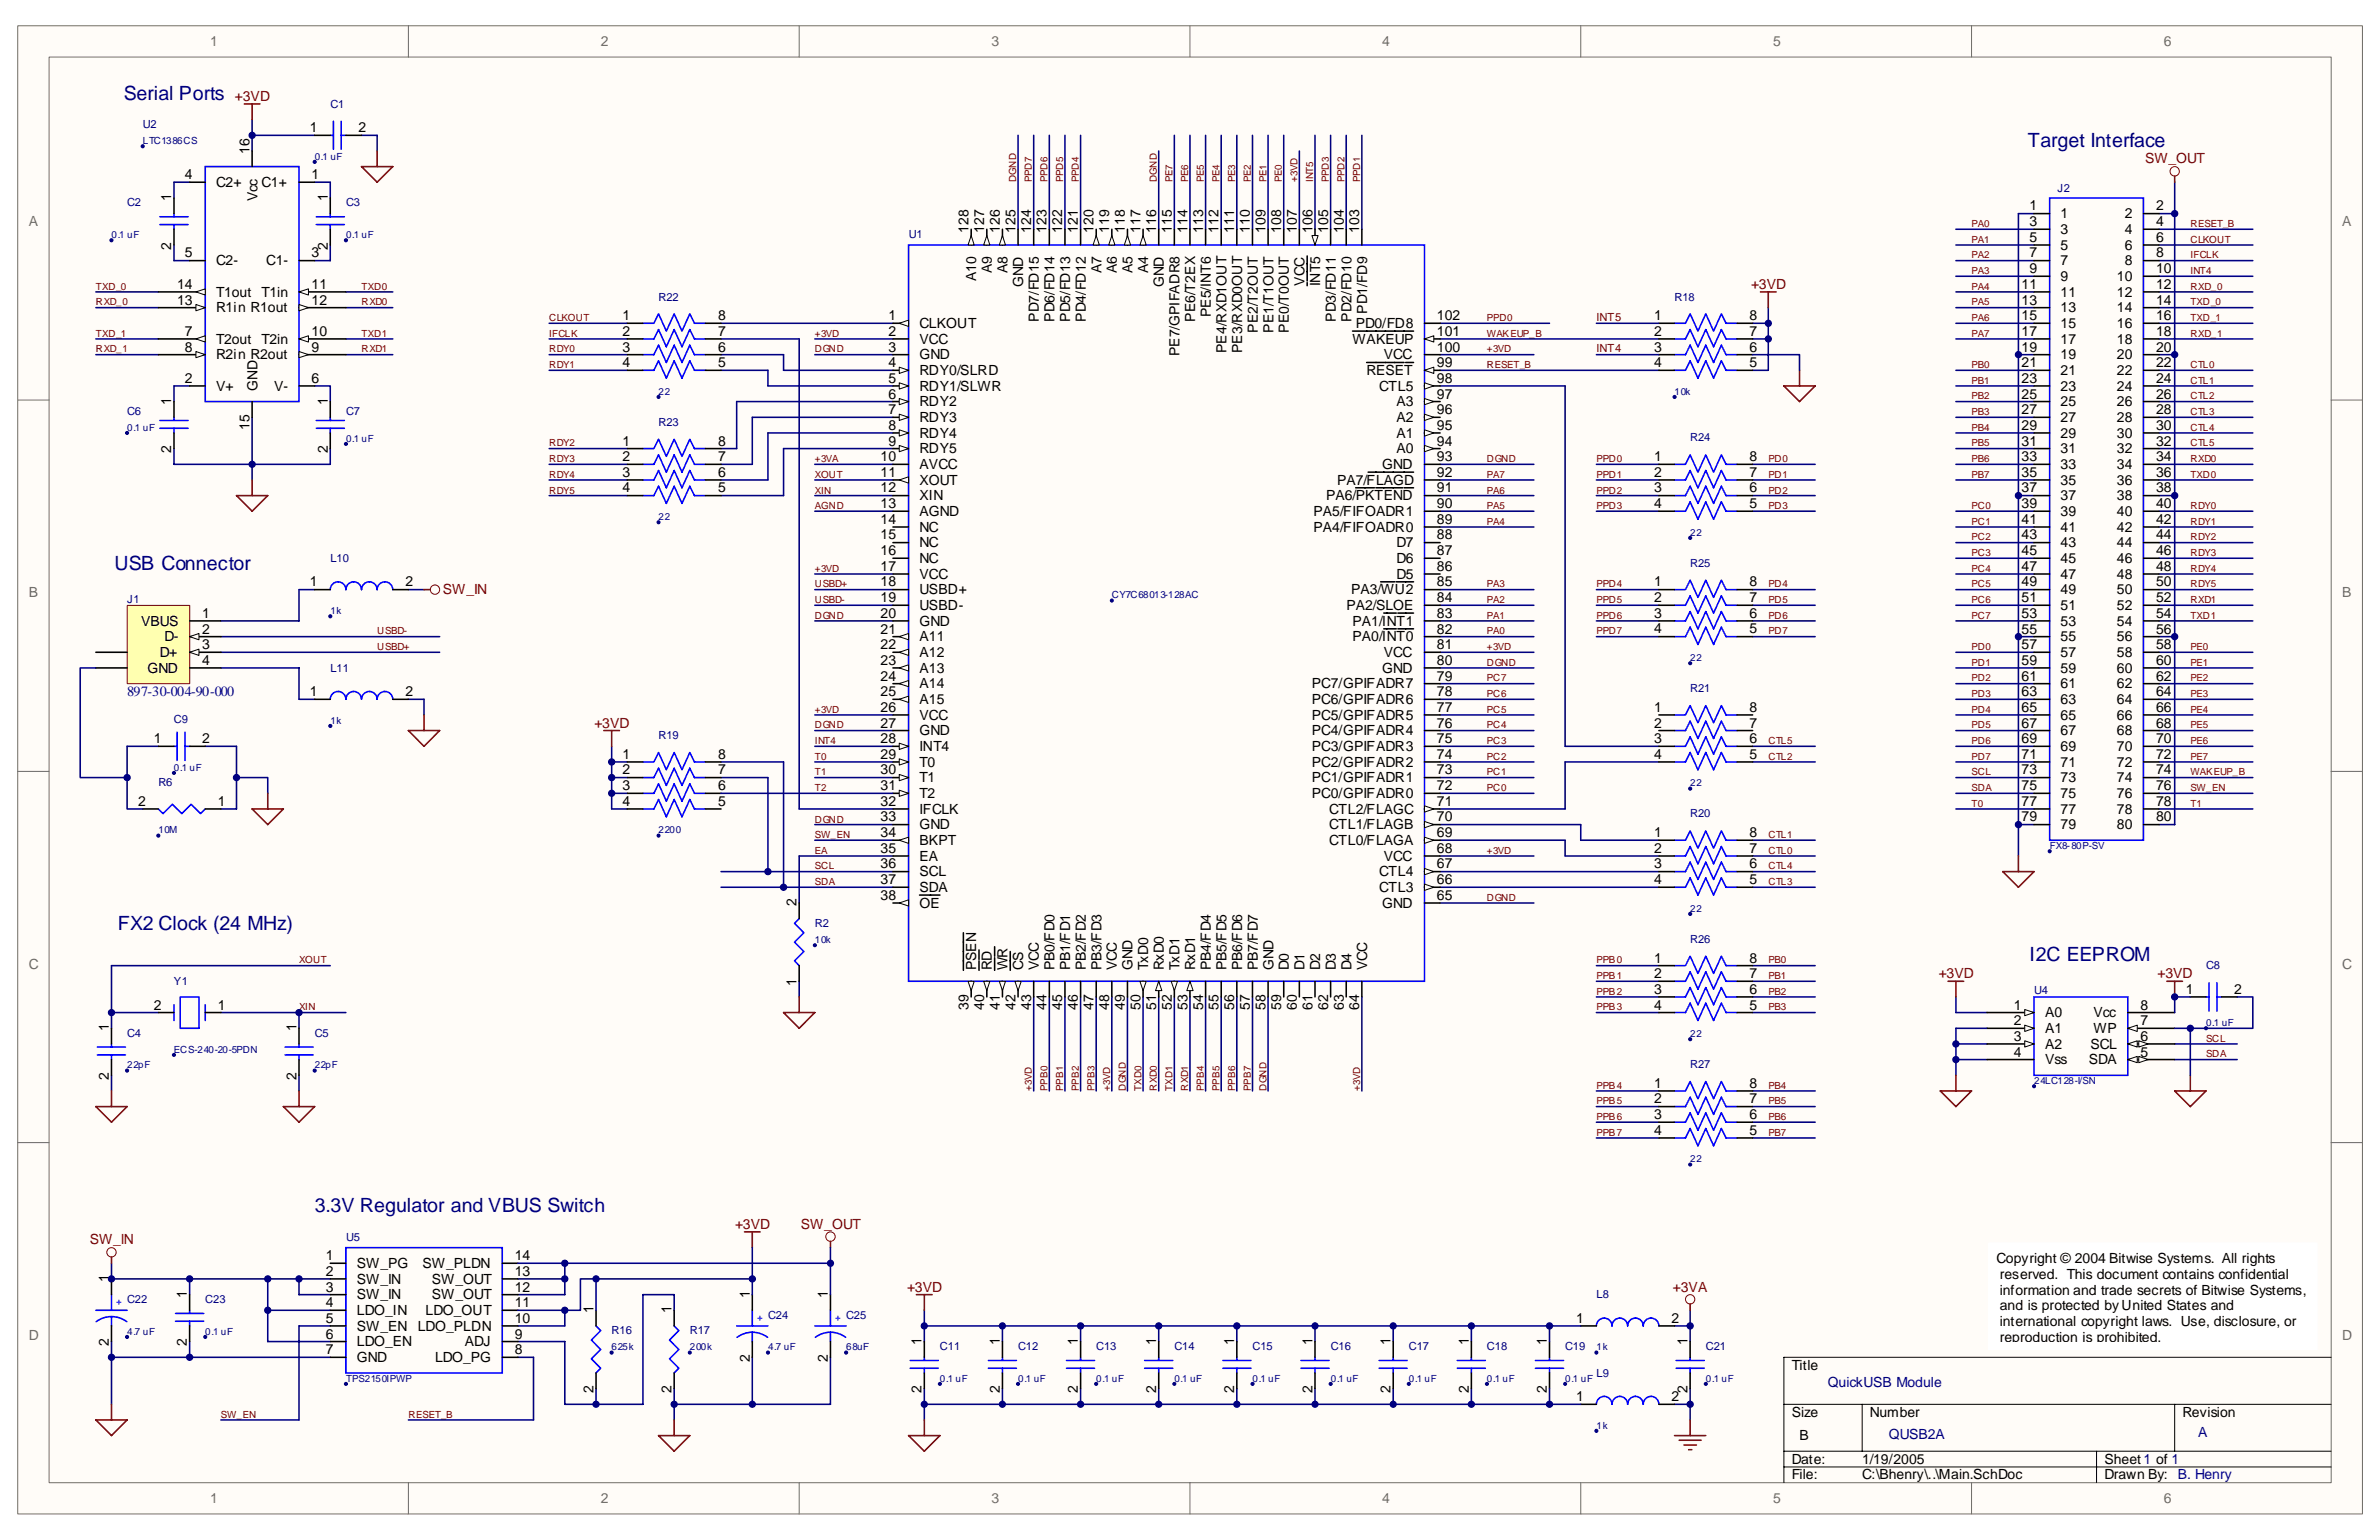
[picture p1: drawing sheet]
<svg xmlns="http://www.w3.org/2000/svg" width="432mm" height="279mm" viewBox="0 0 432 279" stroke-linecap="round" stroke-linejoin="round" font-family="sans-serif">
<defs><g id="words">
<g font-size="3.6" fill="#000080">
<text x="22.5" y="18.1">Serial Ports</text>
<text x="368.1" y="26.6">Target Interface</text>
<text x="20.8" y="103.4">USB Connector</text>
<text x="21.4" y="168.7">FX2 Clock (24 MHz)</text>
<text x="368.3" y="174.4">I2C EEPROM</text>
<text x="57.1" y="219.9">3.3V Regulator and VBUS Switch</text>
</g>
<text font-size="2.6" fill="#000080" x="23.1" y="126.3">897-30-004-90-000</text>
<g font-size="2.5" fill="#706f64">
<text x="38.1" y="8.3">1</text>
<text x="109.1" y="8.3">2</text>
<text x="180" y="8.3">3</text>
<text x="250.9" y="8.3">4</text>
<text x="321.8" y="8.3">5</text>
<text x="392.7" y="8.3">6</text>
<text x="5.2" y="41">A</text>
<text x="425.1" y="41">A</text>
<text x="5.2" y="108.4">B</text>
<text x="425.1" y="108.4">B</text>
<text x="5.2" y="175.8">C</text>
<text x="425.1" y="175.8">C</text>
<text x="5.2" y="243.1">D</text>
<text x="425.1" y="243.1">D</text>
<text x="38.1" y="272.7">1</text>
<text x="109.1" y="272.7">2</text>
<text x="180" y="272.7">3</text>
<text x="250.9" y="272.7">4</text>
<text x="321.8" y="272.7">5</text>
<text x="392.7" y="272.7">6</text>
</g>
<g font-size="2.5" fill="#800000">
<text x="42.7" y="18.3">+3VD</text>
<text x="389.3" y="29.7">SW_OUT</text>
<text x="317.8" y="52.4">+3VD</text>
<text x="80.4" y="107.8">SW_IN</text>
<text x="107.9" y="132">+3VD</text>
<text x="351.9" y="177.5">+3VD</text>
<text x="391.6" y="177.5">+3VD</text>
<text x="16.3" y="225.8">SW_IN</text>
<text x="133.4" y="222.9">+3VD</text>
<text x="145.4" y="222.9">SW_OUT</text>
<text x="164.7" y="234.3">+3VD</text>
<text x="303.7" y="234.3">+3VA</text>
</g>
<g font-size="2.5">
<text x="56.3" y="24">1</text>
<text x="65.1" y="24">2</text>
<text x="45.3" y="28" transform="rotate(-90 45.3 28)">16</text>
<text x="33.6" y="32.5">4</text>
<text x="39.2" y="33.9">C2+</text>
<text x="47.5" y="33.9">C1+</text>
<text x="56.6" y="32.5">1</text>
<text x="31.1" y="36.5" transform="rotate(-90 31.1 36.5)">1</text>
<text x="46.7" y="36.5" transform="rotate(-90 46.7 36.5)">Vcc</text>
<text x="59.5" y="36.5" transform="rotate(-90 59.5 36.5)">1</text>
<text x="368.3" y="38.2">1</text>
<text x="368.3" y="41">3</text>
<text x="374" y="39.6">1</text>
<text x="385.7" y="39.6">2</text>
<text x="391.3" y="38.2">2</text>
<text x="391.3" y="41">4</text>
<text x="31.1" y="45.3" transform="rotate(-90 31.1 45.3)">2</text>
<text x="33.6" y="46.7">5</text>
<text x="56.6" y="46.7">3</text>
<text x="59.5" y="45.3" transform="rotate(-90 59.5 45.3)">2</text>
<text x="175.8" y="42.2" transform="rotate(-90 175.8 42.2)">128</text>
<text x="178.6" y="42.2" transform="rotate(-90 178.6 42.2)">127</text>
<text x="181.5" y="42.2" transform="rotate(-90 181.5 42.2)">126</text>
<text x="184.3" y="42.2" transform="rotate(-90 184.3 42.2)">125</text>
<text x="187.1" y="42.2" transform="rotate(-90 187.1 42.2)">124</text>
<text x="190" y="42.2" transform="rotate(-90 190 42.2)">123</text>
<text x="192.8" y="42.2" transform="rotate(-90 192.8 42.2)">122</text>
<text x="195.6" y="42.2" transform="rotate(-90 195.6 42.2)">121</text>
<text x="198.5" y="42.2" transform="rotate(-90 198.5 42.2)">120</text>
<text x="201.3" y="42.2" transform="rotate(-90 201.3 42.2)">119</text>
<text x="204.2" y="42.2" transform="rotate(-90 204.2 42.2)">118</text>
<text x="207" y="42.2" transform="rotate(-90 207 42.2)">117</text>
<text x="209.8" y="42.2" transform="rotate(-90 209.8 42.2)">116</text>
<text x="212.7" y="42.2" transform="rotate(-90 212.7 42.2)">115</text>
<text x="215.5" y="42.2" transform="rotate(-90 215.5 42.2)">114</text>
<text x="218.4" y="42.2" transform="rotate(-90 218.4 42.2)">113</text>
<text x="221.2" y="42.2" transform="rotate(-90 221.2 42.2)">112</text>
<text x="224" y="42.2" transform="rotate(-90 224 42.2)">111</text>
<text x="226.9" y="42.2" transform="rotate(-90 226.9 42.2)">110</text>
<text x="229.7" y="42.2" transform="rotate(-90 229.7 42.2)">109</text>
<text x="232.5" y="42.2" transform="rotate(-90 232.5 42.2)">108</text>
<text x="235.4" y="42.2" transform="rotate(-90 235.4 42.2)">107</text>
<text x="238.2" y="42.2" transform="rotate(-90 238.2 42.2)">106</text>
<text x="241" y="42.2" transform="rotate(-90 241 42.2)">105</text>
<text x="243.9" y="42.2" transform="rotate(-90 243.9 42.2)">104</text>
<text x="246.7" y="42.2" transform="rotate(-90 246.7 42.2)">103</text>
<text x="368.3" y="43.9">5</text>
<text x="368.3" y="46.7">7</text>
<text x="374" y="42.5">3</text>
<text x="374" y="45.3">5</text>
<text x="385.7" y="42.5">4</text>
<text x="385.7" y="45.3">6</text>
<text x="391.3" y="43.9">6</text>
<text x="391.3" y="46.7">8</text>
<text x="32.2" y="52.4">14</text>
<text x="39.2" y="53.8">T1out</text>
<text x="39.2" y="48.1">C2-</text>
<text x="47.5" y="53.8">T1in</text>
<text x="48.3" y="48.1">C1-</text>
<text x="56.6" y="52.4">11</text>
<text x="177.2" y="51" transform="rotate(-90 177.2 51)">A10</text>
<text x="180" y="49.6" transform="rotate(-90 180 49.6)">A9</text>
<text x="182.9" y="49.6" transform="rotate(-90 182.9 49.6)">A8</text>
<text x="185.7" y="52.1" transform="rotate(-90 185.7 52.1)">GND</text>
<text x="199.9" y="49.6" transform="rotate(-90 199.9 49.6)">A7</text>
<text x="202.7" y="49.6" transform="rotate(-90 202.7 49.6)">A6</text>
<text x="205.6" y="49.6" transform="rotate(-90 205.6 49.6)">A5</text>
<text x="208.4" y="49.6" transform="rotate(-90 208.4 49.6)">A4</text>
<text x="211.3" y="52.1" transform="rotate(-90 211.3 52.1)">GND</text>
<text x="236.8" y="51.8" transform="rotate(-90 236.8 51.8)">VCC</text>
<text x="239.6" y="51.8" transform="rotate(-90 239.6 51.8)">INT5</text>
<text x="366.9" y="52.4">11</text>
<text x="368.3" y="49.6">9</text>
<text x="374" y="48.1">7</text>
<text x="374" y="51">9</text>
<text x="374" y="53.8">11</text>
<text x="384.2" y="51">10</text>
<text x="384.2" y="53.8">12</text>
<text x="385.7" y="48.1">8</text>
<text x="391.3" y="49.6">10</text>
<text x="391.3" y="52.4">12</text>
<text x="32.2" y="55.2">13</text>
<text x="39.2" y="56.7">R1in R1out</text>
<text x="56.6" y="55.2">12</text>
<text x="113" y="58.1">1</text>
<text x="130.3" y="58.1">8</text>
<text x="161.2" y="58.1">1</text>
<text x="166.9" y="59.5">CLKOUT</text>
<text x="188.6" y="58.4" transform="rotate(-90 188.6 58.4)">PD7/FD15</text>
<text x="191.4" y="58.4" transform="rotate(-90 191.4 58.4)">PD6/FD14</text>
<text x="194.2" y="58.4" transform="rotate(-90 194.2 58.4)">PD5/FD13</text>
<text x="197.1" y="58.4" transform="rotate(-90 197.1 58.4)">PD4/FD12</text>
<text x="216.9" y="58.4" transform="rotate(-90 216.9 58.4)">PE6/T2EX</text>
<text x="219.8" y="57.5" transform="rotate(-90 219.8 57.5)">PE5/INT6</text>
<text x="242.5" y="58.4" transform="rotate(-90 242.5 58.4)">PD3/FD11</text>
<text x="245.3" y="58.4" transform="rotate(-90 245.3 58.4)">PD2/FD10</text>
<text x="246.1" y="59.5">PD0/FD8</text>
<text x="248.1" y="57" transform="rotate(-90 248.1 57)">PD1/FD9</text>
<text x="260.8" y="58.1">102</text>
<text x="300.2" y="58.1">1</text>
<text x="317.6" y="58.1">8</text>
<text x="366.9" y="55.2">13</text>
<text x="366.9" y="58.1">15</text>
<text x="374" y="56.7">13</text>
<text x="374" y="59.5">15</text>
<text x="384.2" y="56.7">14</text>
<text x="384.2" y="59.5">16</text>
<text x="391.3" y="55.2">14</text>
<text x="391.3" y="58.1">16</text>
<text x="33.6" y="60.9">7</text>
<text x="33.6" y="63.8">8</text>
<text x="39.2" y="62.4">T2out</text>
<text x="39.2" y="65.2">R2in R2out</text>
<text x="47.5" y="62.4">T2in</text>
<text x="56.6" y="60.9">10</text>
<text x="56.6" y="63.8">9</text>
<text x="113" y="63.8">3</text>
<text x="113" y="60.9">2</text>
<text x="130.3" y="63.8">6</text>
<text x="130.3" y="60.9">7</text>
<text x="161.2" y="60.9">2</text>
<text x="161.2" y="63.8">3</text>
<text x="166.9" y="62.4">VCC</text>
<text x="166.9" y="65.2">GND</text>
<text x="214.1" y="64.6" transform="rotate(-90 214.1 64.6)">PE7/GPIFADR8</text>
<text x="222.6" y="64.1" transform="rotate(-90 222.6 64.1)">PE4/RXD1OUT</text>
<text x="225.4" y="64.1" transform="rotate(-90 225.4 64.1)">PE3/RXD0OUT</text>
<text x="228.3" y="60.4" transform="rotate(-90 228.3 60.4)">PE2/T2OUT</text>
<text x="231.1" y="60.4" transform="rotate(-90 231.1 60.4)">PE1/T1OUT</text>
<text x="234" y="60.4" transform="rotate(-90 234 60.4)">PE0/T0OUT</text>
<text x="245.5" y="62.4">WAKEUP</text>
<text x="251.2" y="65.2">VCC</text>
<text x="260.8" y="63.8">100</text>
<text x="260.8" y="60.9">101</text>
<text x="300.2" y="63.8">3</text>
<text x="300.2" y="60.9">2</text>
<text x="317.6" y="63.8">6</text>
<text x="317.6" y="60.9">7</text>
<text x="366.9" y="60.9">17</text>
<text x="366.9" y="63.8">19</text>
<text x="374" y="62.4">17</text>
<text x="374" y="65.2">19</text>
<text x="384.2" y="62.4">18</text>
<text x="384.2" y="65.2">20</text>
<text x="391.3" y="60.9">18</text>
<text x="391.3" y="63.8">20</text>
<text x="33.6" y="69.4">2</text>
<text x="39.2" y="70.9">V+</text>
<text x="46.7" y="70.9" transform="rotate(-90 46.7 70.9)">GND</text>
<text x="49.7" y="70.9">V-</text>
<text x="56.6" y="69.4">6</text>
<text x="113" y="66.6">4</text>
<text x="130.3" y="66.6">5</text>
<text x="161.2" y="66.6">4</text>
<text x="161.2" y="69.4">5</text>
<text x="166.9" y="68">RDY0/SLRD</text>
<text x="166.9" y="70.9">RDY1/SLWR</text>
<text x="248.1" y="68">RESET</text>
<text x="250.3" y="70.9">CTL5</text>
<text x="260.8" y="69.4">98</text>
<text x="260.8" y="66.6">99</text>
<text x="300.2" y="66.6">4</text>
<text x="317.6" y="66.6">5</text>
<text x="366.9" y="66.6">21</text>
<text x="366.9" y="69.4">23</text>
<text x="374" y="68">21</text>
<text x="374" y="70.9">23</text>
<text x="384.2" y="68">22</text>
<text x="384.2" y="70.9">24</text>
<text x="391.3" y="66.6">22</text>
<text x="391.3" y="69.4">24</text>
<text x="31.1" y="73.4" transform="rotate(-90 31.1 73.4)">1</text>
<text x="45.3" y="78" transform="rotate(-90 45.3 78)">15</text>
<text x="59.5" y="73.4" transform="rotate(-90 59.5 73.4)">1</text>
<text x="161.2" y="72.3">6</text>
<text x="161.2" y="75.1">7</text>
<text x="161.2" y="78">8</text>
<text x="166.9" y="73.7">RDY2</text>
<text x="166.9" y="76.6">RDY3</text>
<text x="253.4" y="76.6">A2</text>
<text x="253.4" y="73.7">A3</text>
<text x="260.8" y="78">95</text>
<text x="260.8" y="75.1">96</text>
<text x="260.8" y="72.3">97</text>
<text x="366.9" y="72.3">25</text>
<text x="366.9" y="75.1">27</text>
<text x="366.9" y="78">29</text>
<text x="374" y="73.7">25</text>
<text x="374" y="76.6">27</text>
<text x="384.2" y="73.7">26</text>
<text x="384.2" y="76.6">28</text>
<text x="391.3" y="72.3">26</text>
<text x="391.3" y="75.1">28</text>
<text x="391.3" y="78">30</text>
<text x="31.1" y="82.3" transform="rotate(-90 31.1 82.3)">2</text>
<text x="59.5" y="82.3" transform="rotate(-90 59.5 82.3)">2</text>
<text x="113" y="80.8">1</text>
<text x="113" y="83.7">2</text>
<text x="130.3" y="83.7">7</text>
<text x="130.3" y="80.8">8</text>
<text x="159.8" y="83.7">10</text>
<text x="161.2" y="80.8">9</text>
<text x="166.9" y="79.4">RDY4</text>
<text x="166.9" y="82.3">RDY5</text>
<text x="253.4" y="82.3">A0</text>
<text x="253.4" y="79.4">A1</text>
<text x="260.8" y="80.8">94</text>
<text x="260.8" y="83.7">93</text>
<text x="300.2" y="83.7">1</text>
<text x="317.6" y="83.7">8</text>
<text x="366.9" y="80.8">31</text>
<text x="366.9" y="83.7">33</text>
<text x="374" y="79.4">29</text>
<text x="374" y="82.3">31</text>
<text x="384.2" y="79.4">30</text>
<text x="384.2" y="82.3">32</text>
<text x="391.3" y="80.8">32</text>
<text x="391.3" y="83.7">34</text>
<text x="113" y="89.3">4</text>
<text x="113" y="86.5">3</text>
<text x="130.3" y="86.5">6</text>
<text x="130.3" y="89.3">5</text>
<text x="159.8" y="86.5">11</text>
<text x="159.8" y="89.3">12</text>
<text x="166.9" y="85.1">AVCC</text>
<text x="166.9" y="87.9">XOUT</text>
<text x="242.7" y="87.9">PA7/FLAGD</text>
<text x="250.9" y="85.1">GND</text>
<text x="260.8" y="89.3">91</text>
<text x="260.8" y="86.5">92</text>
<text x="300.2" y="89.3">3</text>
<text x="300.2" y="86.5">2</text>
<text x="317.6" y="89.3">6</text>
<text x="317.6" y="86.5">7</text>
<text x="366.9" y="86.5">35</text>
<text x="366.9" y="89.3">37</text>
<text x="374" y="85.1">33</text>
<text x="374" y="87.9">35</text>
<text x="384.2" y="85.1">34</text>
<text x="384.2" y="87.9">36</text>
<text x="391.3" y="86.5">36</text>
<text x="391.3" y="89.3">38</text>
<text x="159.8" y="92.2">13</text>
<text x="159.8" y="95">14</text>
<text x="166.9" y="90.8">XIN</text>
<text x="166.9" y="93.6">AGND</text>
<text x="238.4" y="93.6">PA5/FIFOADR1</text>
<text x="240.7" y="90.8">PA6/PKTEND</text>
<text x="260.8" y="95">89</text>
<text x="260.8" y="92.2">90</text>
<text x="300.2" y="92.2">4</text>
<text x="317.6" y="92.2">5</text>
<text x="366.9" y="92.2">39</text>
<text x="366.9" y="95">41</text>
<text x="374" y="90.8">37</text>
<text x="374" y="93.6">39</text>
<text x="384.2" y="90.8">38</text>
<text x="384.2" y="93.6">40</text>
<text x="391.3" y="92.2">40</text>
<text x="391.3" y="95">42</text>
<text x="159.8" y="97.9">15</text>
<text x="159.8" y="100.7">16</text>
<text x="166.9" y="96.5">NC</text>
<text x="166.9" y="99.3">NC</text>
<text x="238.4" y="96.5">PA4/FIFOADR0</text>
<text x="253.4" y="99.3">D7</text>
<text x="260.8" y="100.7">87</text>
<text x="260.8" y="97.9">88</text>
<text x="366.9" y="97.9">43</text>
<text x="366.9" y="100.7">45</text>
<text x="374" y="96.5">41</text>
<text x="374" y="99.3">43</text>
<text x="384.2" y="96.5">42</text>
<text x="384.2" y="99.3">44</text>
<text x="391.3" y="97.9">44</text>
<text x="391.3" y="100.7">46</text>
<text x="56.3" y="106.4">1</text>
<text x="73.6" y="106.4">2</text>
<text x="159.8" y="103.6">17</text>
<text x="159.8" y="106.4">18</text>
<text x="166.9" y="102.2">NC</text>
<text x="166.9" y="105">VCC</text>
<text x="166.9" y="107.8">USBD+</text>
<text x="245.2" y="107.8">PA3/WU2</text>
<text x="253.4" y="105">D5</text>
<text x="253.4" y="102.2">D6</text>
<text x="260.8" y="106.4">85</text>
<text x="260.8" y="103.6">86</text>
<text x="300.2" y="106.4">1</text>
<text x="317.6" y="106.4">8</text>
<text x="366.9" y="103.6">47</text>
<text x="366.9" y="106.4">49</text>
<text x="374" y="102.2">45</text>
<text x="374" y="105">47</text>
<text x="374" y="107.8">49</text>
<text x="384.2" y="102.2">46</text>
<text x="384.2" y="105">48</text>
<text x="384.2" y="107.8">50</text>
<text x="391.3" y="103.6">48</text>
<text x="391.3" y="106.4">50</text>
<text x="25.6" y="113.5">VBUS</text>
<text x="36.7" y="112.1">1</text>
<text x="159.8" y="109.2">19</text>
<text x="159.8" y="112.1">20</text>
<text x="166.9" y="110.7">USBD-</text>
<text x="166.9" y="113.5">GND</text>
<text x="244.4" y="110.7">PA2/SLOE</text>
<text x="245.5" y="113.5">PA1/INT1</text>
<text x="260.8" y="112.1">83</text>
<text x="260.8" y="109.2">84</text>
<text x="300.2" y="112.1">3</text>
<text x="300.2" y="109.2">2</text>
<text x="317.6" y="112.1">6</text>
<text x="317.6" y="109.2">7</text>
<text x="366.9" y="109.2">51</text>
<text x="366.9" y="112.1">53</text>
<text x="374" y="110.7">51</text>
<text x="374" y="113.5">53</text>
<text x="384.2" y="110.7">52</text>
<text x="384.2" y="113.5">54</text>
<text x="391.3" y="109.2">52</text>
<text x="391.3" y="112.1">54</text>
<text x="29" y="119.2">D+</text>
<text x="29.9" y="116.4">D-</text>
<text x="36.7" y="117.8">3</text>
<text x="36.7" y="114.9">2</text>
<text x="159.8" y="114.9">21</text>
<text x="159.8" y="117.8">22</text>
<text x="166.9" y="116.4">A11</text>
<text x="166.9" y="119.2">A12</text>
<text x="245.5" y="116.4">PA0/INT0</text>
<text x="251.2" y="119.2">VCC</text>
<text x="260.8" y="117.8">81</text>
<text x="260.8" y="114.9">82</text>
<text x="300.2" y="114.9">4</text>
<text x="317.6" y="114.9">5</text>
<text x="366.9" y="114.9">55</text>
<text x="366.9" y="117.8">57</text>
<text x="374" y="116.4">55</text>
<text x="374" y="119.2">57</text>
<text x="384.2" y="116.4">56</text>
<text x="384.2" y="119.2">58</text>
<text x="391.3" y="114.9">56</text>
<text x="391.3" y="117.8">58</text>
<text x="26.8" y="122">GND</text>
<text x="36.7" y="120.6">4</text>
<text x="159.8" y="120.6">23</text>
<text x="159.8" y="123.5">24</text>
<text x="166.9" y="122">A13</text>
<text x="166.9" y="124.9">A14</text>
<text x="238.1" y="124.9">PC7/GPIFADR7</text>
<text x="250.9" y="122">GND</text>
<text x="260.8" y="123.5">79</text>
<text x="260.8" y="120.6">80</text>
<text x="366.9" y="120.6">59</text>
<text x="366.9" y="123.5">61</text>
<text x="374" y="122">59</text>
<text x="374" y="124.9">61</text>
<text x="384.2" y="122">60</text>
<text x="384.2" y="124.9">62</text>
<text x="391.3" y="120.6">60</text>
<text x="391.3" y="123.5">62</text>
<text x="56.3" y="126.3">1</text>
<text x="73.6" y="126.3">2</text>
<text x="159.8" y="126.3">25</text>
<text x="159.8" y="129.1">26</text>
<text x="159.8" y="132">27</text>
<text x="166.9" y="127.7">A15</text>
<text x="166.9" y="130.6">VCC</text>
<text x="238.1" y="130.6">PC5/GPIFADR5</text>
<text x="238.1" y="127.7">PC6/GPIFADR6</text>
<text x="260.8" y="132">76</text>
<text x="260.8" y="129.1">77</text>
<text x="260.8" y="126.3">78</text>
<text x="300.2" y="129.1">1</text>
<text x="300.2" y="132">2</text>
<text x="317.6" y="132">7</text>
<text x="317.6" y="129.1">8</text>
<text x="366.9" y="126.3">63</text>
<text x="366.9" y="129.1">65</text>
<text x="366.9" y="132">67</text>
<text x="374" y="127.7">63</text>
<text x="374" y="130.6">65</text>
<text x="384.2" y="127.7">64</text>
<text x="384.2" y="130.6">66</text>
<text x="391.3" y="126.3">64</text>
<text x="391.3" y="129.1">66</text>
<text x="391.3" y="132">68</text>
<text x="27.9" y="134.8">1</text>
<text x="36.7" y="134.8">2</text>
<text x="113" y="137.7">1</text>
<text x="130.3" y="137.7">8</text>
<text x="159.8" y="134.8">28</text>
<text x="159.8" y="137.7">29</text>
<text x="166.9" y="133.4">GND</text>
<text x="166.9" y="136.2">INT4</text>
<text x="238.1" y="136.2">PC3/GPIFADR3</text>
<text x="238.1" y="133.4">PC4/GPIFADR4</text>
<text x="260.8" y="137.7">74</text>
<text x="260.8" y="134.8">75</text>
<text x="300.2" y="137.7">4</text>
<text x="300.2" y="134.8">3</text>
<text x="317.6" y="134.8">6</text>
<text x="317.6" y="137.7">5</text>
<text x="366.9" y="134.8">69</text>
<text x="366.9" y="137.7">71</text>
<text x="374" y="133.4">67</text>
<text x="374" y="136.2">69</text>
<text x="384.2" y="133.4">68</text>
<text x="384.2" y="136.2">70</text>
<text x="391.3" y="134.8">70</text>
<text x="391.3" y="137.7">72</text>
<text x="113" y="143.4">3</text>
<text x="113" y="140.5">2</text>
<text x="130.3" y="143.4">6</text>
<text x="130.3" y="140.5">7</text>
<text x="159.8" y="140.5">30</text>
<text x="159.8" y="143.4">31</text>
<text x="166.9" y="139.1">T0</text>
<text x="166.9" y="141.9">T1</text>
<text x="238.1" y="141.9">PC1/GPIFADR1</text>
<text x="238.1" y="139.1">PC2/GPIFADR2</text>
<text x="260.8" y="143.4">72</text>
<text x="260.8" y="140.5">73</text>
<text x="366.9" y="140.5">73</text>
<text x="366.9" y="143.4">75</text>
<text x="374" y="139.1">71</text>
<text x="374" y="141.9">73</text>
<text x="384.2" y="139.1">72</text>
<text x="384.2" y="141.9">74</text>
<text x="391.3" y="140.5">74</text>
<text x="391.3" y="143.4">76</text>
<text x="25.1" y="146.2">2</text>
<text x="39.5" y="146.2">1</text>
<text x="113" y="146.2">4</text>
<text x="130.3" y="146.2">5</text>
<text x="159.8" y="146.2">32</text>
<text x="159.8" y="149">33</text>
<text x="166.9" y="144.8">T2</text>
<text x="166.9" y="147.6">IFCLK</text>
<text x="238.1" y="144.8">PC0/GPIFADR0</text>
<text x="241.2" y="147.6">CTL2/FLAGC</text>
<text x="260.8" y="149">70</text>
<text x="260.8" y="146.2">71</text>
<text x="366.9" y="146.2">77</text>
<text x="366.9" y="149">79</text>
<text x="374" y="144.8">75</text>
<text x="374" y="147.6">77</text>
<text x="384.2" y="144.8">76</text>
<text x="384.2" y="147.6">78</text>
<text x="391.3" y="146.2">78</text>
<text x="391.3" y="149">80</text>
<text x="159.8" y="151.9">34</text>
<text x="159.8" y="154.7">35</text>
<text x="166.9" y="150.5">GND</text>
<text x="166.9" y="153.3">BKPT</text>
<text x="241.2" y="153.3">CTL0/FLAGA</text>
<text x="241.2" y="150.5">CTL1/FLAGB</text>
<text x="260.8" y="151.9">69</text>
<text x="260.8" y="154.7">68</text>
<text x="300.2" y="151.9">1</text>
<text x="300.2" y="154.7">2</text>
<text x="317.6" y="154.7">7</text>
<text x="317.6" y="151.9">8</text>
<text x="374" y="150.5">79</text>
<text x="384.2" y="150.5">80</text>
<text x="159.8" y="157.6">36</text>
<text x="159.8" y="160.4">37</text>
<text x="166.9" y="156.1">EA</text>
<text x="166.9" y="159">SCL</text>
<text x="166.9" y="161.8">SDA</text>
<text x="250.3" y="161.8">CTL3</text>
<text x="250.3" y="159">CTL4</text>
<text x="251.2" y="156.1">VCC</text>
<text x="260.8" y="160.4">66</text>
<text x="260.8" y="157.6">67</text>
<text x="300.2" y="160.4">4</text>
<text x="300.2" y="157.6">3</text>
<text x="317.6" y="157.6">6</text>
<text x="317.6" y="160.4">5</text>
<text x="144.6" y="164.4" transform="rotate(-90 144.6 164.4)">2</text>
<text x="159.8" y="163.3">38</text>
<text x="166.9" y="164.7">OE</text>
<text x="250.9" y="164.7">GND</text>
<text x="260.8" y="163.3">65</text>
<text x="144.6" y="178.9" transform="rotate(-90 144.6 178.9)">1</text>
<text x="177.2" y="176" transform="rotate(-90 177.2 176)">PSEN</text>
<text x="180" y="176" transform="rotate(-90 180 176)">RD</text>
<text x="182.9" y="176" transform="rotate(-90 182.9 176)">WR</text>
<text x="185.7" y="176" transform="rotate(-90 185.7 176)">CS</text>
<text x="188.6" y="176" transform="rotate(-90 188.6 176)">VCC</text>
<text x="191.4" y="176" transform="rotate(-90 191.4 176)">PB0/FD0</text>
<text x="194.2" y="176" transform="rotate(-90 194.2 176)">PB1/FD1</text>
<text x="197.1" y="176" transform="rotate(-90 197.1 176)">PB2/FD2</text>
<text x="199.9" y="176" transform="rotate(-90 199.9 176)">PB3/FD3</text>
<text x="202.7" y="176" transform="rotate(-90 202.7 176)">VCC</text>
<text x="205.6" y="176" transform="rotate(-90 205.6 176)">GND</text>
<text x="208.4" y="176" transform="rotate(-90 208.4 176)">TxD0</text>
<text x="211.3" y="176" transform="rotate(-90 211.3 176)">RxD0</text>
<text x="214.1" y="176" transform="rotate(-90 214.1 176)">TxD1</text>
<text x="216.9" y="176" transform="rotate(-90 216.9 176)">RxD1</text>
<text x="219.8" y="176" transform="rotate(-90 219.8 176)">PB4/FD4</text>
<text x="222.6" y="176" transform="rotate(-90 222.6 176)">PB5/FD5</text>
<text x="225.4" y="176" transform="rotate(-90 225.4 176)">PB6/FD6</text>
<text x="228.3" y="176" transform="rotate(-90 228.3 176)">PB7/FD7</text>
<text x="231.1" y="176" transform="rotate(-90 231.1 176)">GND</text>
<text x="234" y="176" transform="rotate(-90 234 176)">D0</text>
<text x="236.8" y="176" transform="rotate(-90 236.8 176)">D1</text>
<text x="239.6" y="176" transform="rotate(-90 239.6 176)">D2</text>
<text x="242.5" y="176" transform="rotate(-90 242.5 176)">D3</text>
<text x="245.3" y="176" transform="rotate(-90 245.3 176)">D4</text>
<text x="248.1" y="176" transform="rotate(-90 248.1 176)">VCC</text>
<text x="300.2" y="174.6">1</text>
<text x="300.2" y="177.5">2</text>
<text x="317.6" y="177.5">7</text>
<text x="317.6" y="174.6">8</text>
<text x="27.9" y="183.2">2</text>
<text x="39.5" y="183.2">1</text>
<text x="175.8" y="183.2" transform="rotate(-90 175.8 183.2)">39</text>
<text x="178.6" y="183.2" transform="rotate(-90 178.6 183.2)">40</text>
<text x="181.5" y="183.2" transform="rotate(-90 181.5 183.2)">41</text>
<text x="184.3" y="183.2" transform="rotate(-90 184.3 183.2)">42</text>
<text x="187.1" y="183.2" transform="rotate(-90 187.1 183.2)">43</text>
<text x="190" y="183.2" transform="rotate(-90 190 183.2)">44</text>
<text x="192.8" y="183.2" transform="rotate(-90 192.8 183.2)">45</text>
<text x="195.6" y="183.2" transform="rotate(-90 195.6 183.2)">46</text>
<text x="198.5" y="183.2" transform="rotate(-90 198.5 183.2)">47</text>
<text x="201.3" y="183.2" transform="rotate(-90 201.3 183.2)">48</text>
<text x="204.2" y="183.2" transform="rotate(-90 204.2 183.2)">49</text>
<text x="207" y="183.2" transform="rotate(-90 207 183.2)">50</text>
<text x="209.8" y="183.2" transform="rotate(-90 209.8 183.2)">51</text>
<text x="212.7" y="183.2" transform="rotate(-90 212.7 183.2)">52</text>
<text x="215.5" y="183.2" transform="rotate(-90 215.5 183.2)">53</text>
<text x="218.4" y="183.2" transform="rotate(-90 218.4 183.2)">54</text>
<text x="221.2" y="183.2" transform="rotate(-90 221.2 183.2)">55</text>
<text x="224" y="183.2" transform="rotate(-90 224 183.2)">56</text>
<text x="226.9" y="183.2" transform="rotate(-90 226.9 183.2)">57</text>
<text x="229.7" y="183.2" transform="rotate(-90 229.7 183.2)">58</text>
<text x="232.5" y="183.2" transform="rotate(-90 232.5 183.2)">59</text>
<text x="235.4" y="183.2" transform="rotate(-90 235.4 183.2)">60</text>
<text x="238.2" y="183.2" transform="rotate(-90 238.2 183.2)">61</text>
<text x="241" y="183.2" transform="rotate(-90 241 183.2)">62</text>
<text x="243.9" y="183.2" transform="rotate(-90 243.9 183.2)">63</text>
<text x="246.7" y="183.2" transform="rotate(-90 246.7 183.2)">64</text>
<text x="300.2" y="183.2">4</text>
<text x="300.2" y="180.3">3</text>
<text x="317.6" y="180.3">6</text>
<text x="317.6" y="183.2">5</text>
<text x="365.5" y="183.2">1</text>
<text x="365.5" y="186">2</text>
<text x="371.2" y="184.6">A0</text>
<text x="380" y="184.6">Vcc</text>
<text x="388.5" y="186">7</text>
<text x="388.5" y="183.2">8</text>
<text x="396.7" y="180.3">1</text>
<text x="405.5" y="180.3">2</text>
<text x="19.7" y="187.1" transform="rotate(-90 19.7 187.1)">1</text>
<text x="53.8" y="187.1" transform="rotate(-90 53.8 187.1)">1</text>
<text x="365.5" y="188.8">3</text>
<text x="365.5" y="191.7">4</text>
<text x="371.2" y="187.4">A1</text>
<text x="371.2" y="190.2">A2</text>
<text x="379.4" y="190.2">SCL</text>
<text x="380" y="187.4">WP</text>
<text x="388.5" y="188.8">6</text>
<text x="388.5" y="191.7">5</text>
<text x="19.7" y="195.9" transform="rotate(-90 19.7 195.9)">2</text>
<text x="53.8" y="195.9" transform="rotate(-90 53.8 195.9)">2</text>
<text x="300.2" y="197.4">1</text>
<text x="317.6" y="197.4">8</text>
<text x="371.2" y="193.1">Vss</text>
<text x="379.1" y="193.1">SDA</text>
<text x="300.2" y="203.1">3</text>
<text x="300.2" y="200.2">2</text>
<text x="317.6" y="203.1">6</text>
<text x="317.6" y="200.2">7</text>
<text x="300.2" y="205.9">4</text>
<text x="317.6" y="205.9">5</text>
<text x="19.7" y="232.6" transform="rotate(-90 19.7 232.6)">1</text>
<text x="59.1" y="228.6">1</text>
<text x="59.1" y="231.5">2</text>
<text x="64.8" y="230">SW_PG</text>
<text x="64.8" y="232.9">SW_IN</text>
<text x="76.7" y="230">SW_PLDN</text>
<text x="78.4" y="232.9">SW_OUT</text>
<text x="93.4" y="228.6">14</text>
<text x="93.4" y="231.5">13</text>
<text x="362.4" y="229.2">Copyright © 2004 Bitwise Systems. All rights</text>
<text x="363" y="232">reserved. This document contains confidential</text>
<text x="33.9" y="235.5" transform="rotate(-90 33.9 235.5)">1</text>
<text x="59.1" y="234.3">3</text>
<text x="59.1" y="237.2">4</text>
<text x="59.1" y="240">5</text>
<text x="64.8" y="235.7">SW_IN</text>
<text x="64.8" y="238.6">LDO_IN</text>
<text x="77.3" y="238.6">LDO_OUT</text>
<text x="78.4" y="235.7">SW_OUT</text>
<text x="93.4" y="237.2">11</text>
<text x="93.4" y="240">10</text>
<text x="93.4" y="234.3">12</text>
<text x="107.7" y="238.3" transform="rotate(-90 107.7 238.3)">1</text>
<text x="121.9" y="238.3" transform="rotate(-90 121.9 238.3)">1</text>
<text x="136.1" y="235.5" transform="rotate(-90 136.1 235.5)">1</text>
<text x="150.3" y="235.5" transform="rotate(-90 150.3 235.5)">1</text>
<text x="286.1" y="240">1</text>
<text x="303.4" y="240">2</text>
<text x="363" y="234.9">information and trade secrets of Bitwise Systems,</text>
<text x="363" y="237.7">and is protected by United States and</text>
<text x="19.7" y="244.3" transform="rotate(-90 19.7 244.3)">2</text>
<text x="33.9" y="244.3" transform="rotate(-90 33.9 244.3)">2</text>
<text x="59.1" y="242.8">6</text>
<text x="59.1" y="245.7">7</text>
<text x="64.8" y="241.4">SW_EN</text>
<text x="64.8" y="244.3">LDO_EN</text>
<text x="75.8" y="241.4">LDO_PLDN</text>
<text x="84.3" y="244.3">ADJ</text>
<text x="93.4" y="245.7">8</text>
<text x="93.4" y="242.8">9</text>
<text x="167.3" y="244" transform="rotate(-90 167.3 244)">1</text>
<text x="181.5" y="244" transform="rotate(-90 181.5 244)">1</text>
<text x="195.6" y="244" transform="rotate(-90 195.6 244)">1</text>
<text x="209.8" y="244" transform="rotate(-90 209.8 244)">1</text>
<text x="224" y="244" transform="rotate(-90 224 244)">1</text>
<text x="238.2" y="244" transform="rotate(-90 238.2 244)">1</text>
<text x="252.4" y="244" transform="rotate(-90 252.4 244)">1</text>
<text x="266.6" y="244" transform="rotate(-90 266.6 244)">1</text>
<text x="280.8" y="244" transform="rotate(-90 280.8 244)">1</text>
<text x="306.3" y="244" transform="rotate(-90 306.3 244)">1</text>
<text x="363" y="243.4">reproduction is prohibited.</text>
<text x="363" y="240.6">international copyright laws. Use, disclosure, or</text>
<text x="64.8" y="247.1">GND</text>
<text x="79" y="247.1">LDO_PG</text>
<text x="136.1" y="247.1" transform="rotate(-90 136.1 247.1)">2</text>
<text x="150.3" y="247.1" transform="rotate(-90 150.3 247.1)">2</text>
<text x="325.2" y="248.5">Title</text>
<text x="107.7" y="252.8" transform="rotate(-90 107.7 252.8)">2</text>
<text x="121.9" y="252.8" transform="rotate(-90 121.9 252.8)">2</text>
<text x="167.3" y="252.8" transform="rotate(-90 167.3 252.8)">2</text>
<text x="181.5" y="252.8" transform="rotate(-90 181.5 252.8)">2</text>
<text x="195.6" y="252.8" transform="rotate(-90 195.6 252.8)">2</text>
<text x="209.8" y="252.8" transform="rotate(-90 209.8 252.8)">2</text>
<text x="224" y="252.8" transform="rotate(-90 224 252.8)">2</text>
<text x="238.2" y="252.8" transform="rotate(-90 238.2 252.8)">2</text>
<text x="252.4" y="252.8" transform="rotate(-90 252.4 252.8)">2</text>
<text x="266.6" y="252.8" transform="rotate(-90 266.6 252.8)">2</text>
<text x="280.8" y="252.8" transform="rotate(-90 280.8 252.8)">2</text>
<text x="286.1" y="254.2">1</text>
<text x="303.4" y="254.2">2</text>
<text x="306.3" y="252.8" transform="rotate(-90 306.3 252.8)">2</text>
<text x="325.2" y="257">Size</text>
<text x="339.4" y="257">Number</text>
<text x="396.2" y="257">Revision</text>
<text x="326.6" y="261.3">B</text>
<text x="325.2" y="265.6">Date:</text>
<text x="325.2" y="268.4">File:</text>
<text x="338" y="268.4">C:\Bhenry\..\Main.SchDoc</text>
<text x="338" y="265.6">1/19/2005</text>
<text x="382" y="268.4">Drawn By:</text>
<text x="382" y="265.6">Sheet 1 of 1</text>
</g>
<g font-size="2.5" fill="#000080">
<text x="331.7" y="251.7">QuickUSB Module</text>
<text x="342.8" y="261">QUSB2A</text>
<text x="399" y="260.8">A</text>
<text x="395.3" y="268.4">B. Henry</text>
</g>
<g font-size="2" fill="#000080">
<text x="25.9" y="23.2">U2</text>
<text x="60" y="19.6">C1</text>
<text x="373.4" y="34.9">J2</text>
<text x="23.1" y="37.5">C2</text>
<text x="62.8" y="37.5">C3</text>
<text x="164.9" y="43.1">U1</text>
<text x="119.5" y="54.5">R22</text>
<text x="304" y="54.5">R18</text>
<text x="23.1" y="75.3">C6</text>
<text x="62.8" y="75.3">C7</text>
<text x="119.5" y="77.3">R23</text>
<text x="306.8" y="80.1">R24</text>
<text x="60" y="102">L10</text>
<text x="306.8" y="102.8">R25</text>
<text x="23.1" y="109.4">J1</text>
<text x="60" y="121.9">L11</text>
<text x="306.8" y="125.6">R21</text>
<text x="31.6" y="131.3">C9</text>
<text x="119.5" y="134.1">R19</text>
<text x="28.7" y="142.6">R6</text>
<text x="306.8" y="148.3">R20</text>
<text x="147.9" y="168.2">R2</text>
<text x="306.8" y="171">R26</text>
<text x="31.6" y="178.7">Y1</text>
<text x="400.4" y="175.9">C8</text>
<text x="369.2" y="180.4">U4</text>
<text x="23.1" y="188.1">C4</text>
<text x="57.1" y="188.1">C5</text>
<text x="306.8" y="193.8">R27</text>
<text x="62.8" y="225.1">U5</text>
<text x="23.1" y="236.4">C22</text>
<text x="37.3" y="236.4">C23</text>
<text x="139.4" y="239.3">C24</text>
<text x="153.6" y="239.3">C25</text>
<text x="289.8" y="235.6">L8</text>
<text x="111" y="242.1">R16</text>
<text x="125.2" y="242.1">R17</text>
<text x="170.6" y="244.9">C11</text>
<text x="184.8" y="244.9">C12</text>
<text x="199" y="244.9">C13</text>
<text x="213.2" y="244.9">C14</text>
<text x="227.4" y="244.9">C15</text>
<text x="241.5" y="244.9">C16</text>
<text x="255.7" y="244.9">C17</text>
<text x="269.9" y="244.9">C18</text>
<text x="284.1" y="244.9">C19</text>
<text x="309.6" y="244.9">C21</text>
<text x="289.8" y="249.8">L9</text>
</g>
<g font-size="2" fill="#800000">
<text x="289.8" y="58.2">INT5</text>
<text x="289.8" y="63.9">INT4</text>
</g>
<g font-size="1.8" fill="#000080">
<text x="25.9" y="26.1">LTC1386CS</text>
<text x="57.1" y="29">0.1 uF</text>
<text x="20.2" y="43.2">0.1 uF</text>
<text x="62.8" y="43.2">0.1 uF</text>
<text x="119.5" y="71.6">22</text>
<text x="304" y="71.6">10k</text>
<text x="23.1" y="78.2">0.1 uF</text>
<text x="62.8" y="80.2">0.1 uF</text>
<text x="119.5" y="94.4">22</text>
<text x="306.8" y="97.2">22</text>
<text x="60" y="111.4">1k</text>
<text x="201.8" y="108.6">CY7C68013-128AC</text>
<text x="306.8" y="119.9">22</text>
<text x="60" y="131.3">1k</text>
<text x="31.6" y="139.8">0.1 uF</text>
<text x="306.8" y="142.7">22</text>
<text x="28.7" y="151.2">10M</text>
<text x="119.5" y="151.2">2200</text>
<text x="372" y="154.1">FX8-80P-SV</text>
<text x="306.8" y="165.4">22</text>
<text x="147.9" y="171.1">10k</text>
<text x="31.6" y="191">ECS-240-20-5PDN</text>
<text x="306.8" y="188.2">22</text>
<text x="400.4" y="186.2">0.1 uF</text>
<text x="23.1" y="193.8">22pF</text>
<text x="57.1" y="193.8">22pF</text>
<text x="369.2" y="196.7">24LC128-I/SN</text>
<text x="306.8" y="210.9">22</text>
<text x="23.1" y="242.2">4.7 uF</text>
<text x="37.3" y="242.2">0.1 uF</text>
<text x="111" y="245">625k</text>
<text x="125.2" y="245">200k</text>
<text x="139.4" y="245">4.7 uF</text>
<text x="153.6" y="245">68uF</text>
<text x="289.8" y="245">1k</text>
<text x="62.8" y="250.7">TPS2150IPWP</text>
<text x="170.6" y="250.7">0.1 uF</text>
<text x="184.8" y="250.7">0.1 uF</text>
<text x="199" y="250.7">0.1 uF</text>
<text x="213.2" y="250.7">0.1 uF</text>
<text x="227.4" y="250.7">0.1 uF</text>
<text x="241.5" y="250.7">0.1 uF</text>
<text x="255.7" y="250.7">0.1 uF</text>
<text x="269.9" y="250.7">0.1 uF</text>
<text x="284.1" y="250.7">0.1 uF</text>
<text x="309.6" y="250.7">0.1 uF</text>
<text x="289.8" y="259.2">1k</text>
</g>
<g font-size="1.8" fill="#800000">
<text x="184.4" y="33.1" transform="rotate(-90 184.4 33.1)">DGND</text>
<text x="187.3" y="33.1" transform="rotate(-90 187.3 33.1)">PPD7</text>
<text x="190.1" y="33.1" transform="rotate(-90 190.1 33.1)">PPD6</text>
<text x="193" y="33.1" transform="rotate(-90 193 33.1)">PPD5</text>
<text x="195.8" y="33.1" transform="rotate(-90 195.8 33.1)">PPD4</text>
<text x="210" y="33.1" transform="rotate(-90 210 33.1)">DGND</text>
<text x="212.8" y="33.1" transform="rotate(-90 212.8 33.1)">PE7</text>
<text x="215.7" y="33.1" transform="rotate(-90 215.7 33.1)">PE6</text>
<text x="218.5" y="33.1" transform="rotate(-90 218.5 33.1)">PE5</text>
<text x="221.3" y="33.1" transform="rotate(-90 221.3 33.1)">PE4</text>
<text x="224.2" y="33.1" transform="rotate(-90 224.2 33.1)">PE3</text>
<text x="227" y="33.1" transform="rotate(-90 227 33.1)">PE2</text>
<text x="229.8" y="33.1" transform="rotate(-90 229.8 33.1)">PE1</text>
<text x="232.7" y="33.1" transform="rotate(-90 232.7 33.1)">PE0</text>
<text x="235.5" y="33.1" transform="rotate(-90 235.5 33.1)">+3VD</text>
<text x="238.4" y="33.1" transform="rotate(-90 238.4 33.1)">INT5</text>
<text x="241.2" y="33.1" transform="rotate(-90 241.2 33.1)">PPD3</text>
<text x="244" y="33.1" transform="rotate(-90 244 33.1)">PPD2</text>
<text x="246.9" y="33.1" transform="rotate(-90 246.9 33.1)">PPD1</text>
<text x="357.8" y="41.2">PA0</text>
<text x="397.6" y="41.2">RESET_B</text>
<text x="357.8" y="46.9">PA2</text>
<text x="357.8" y="44">PA1</text>
<text x="397.6" y="46.9">IFCLK</text>
<text x="397.6" y="44">CLKOUT</text>
<text x="17.4" y="52.6">TXD_0</text>
<text x="65.6" y="52.6">TXD0</text>
<text x="357.8" y="49.7">PA3</text>
<text x="357.8" y="52.6">PA4</text>
<text x="397.6" y="52.6">RXD_0</text>
<text x="397.6" y="49.7">INT4</text>
<text x="17.4" y="55.4">RXD_0</text>
<text x="65.6" y="55.4">RXD0</text>
<text x="99.7" y="58.3">CLKOUT</text>
<text x="269.9" y="58.3">PPD0</text>
<text x="357.8" y="55.4">PA5</text>
<text x="357.8" y="58.3">PA6</text>
<text x="397.6" y="58.3">TXD_1</text>
<text x="397.6" y="55.4">TXD_0</text>
<text x="17.4" y="61.1">TXD_1</text>
<text x="17.4" y="63.9">RXD_1</text>
<text x="65.6" y="63.9">RXD1</text>
<text x="65.6" y="61.1">TXD1</text>
<text x="99.7" y="63.9">RDY0</text>
<text x="99.7" y="61.1">IFCLK</text>
<text x="147.9" y="63.9">DGND</text>
<text x="147.9" y="61.1">+3VD</text>
<text x="269.9" y="61.1">WAKEUP_B</text>
<text x="269.9" y="63.9">+3VD</text>
<text x="357.8" y="61.1">PA7</text>
<text x="397.6" y="61.1">RXD_1</text>
<text x="99.7" y="66.8">RDY1</text>
<text x="269.9" y="66.8">RESET_B</text>
<text x="357.8" y="69.6">PB1</text>
<text x="357.8" y="66.8">PB0</text>
<text x="397.6" y="69.6">CTL1</text>
<text x="397.6" y="66.8">CTL0</text>
<text x="357.8" y="72.5">PB2</text>
<text x="357.8" y="75.3">PB3</text>
<text x="397.6" y="75.3">CTL3</text>
<text x="397.6" y="72.5">CTL2</text>
<text x="99.7" y="81">RDY2</text>
<text x="99.7" y="83.8">RDY3</text>
<text x="147.9" y="83.8">+3VA</text>
<text x="269.9" y="83.8">DGND</text>
<text x="289.8" y="83.8">PPD0</text>
<text x="321" y="83.8">PD0</text>
<text x="357.8" y="78.2">PB4</text>
<text x="357.8" y="83.8">PB6</text>
<text x="357.8" y="81">PB5</text>
<text x="397.6" y="78.2">CTL4</text>
<text x="397.6" y="81">CTL5</text>
<text x="397.6" y="83.8">RXD0</text>
<text x="99.7" y="89.5">RDY5</text>
<text x="99.7" y="86.7">RDY4</text>
<text x="147.9" y="86.7">XOUT</text>
<text x="147.9" y="89.5">XIN</text>
<text x="269.9" y="89.5">PA6</text>
<text x="269.9" y="86.7">PA7</text>
<text x="289.8" y="89.5">PPD2</text>
<text x="289.8" y="86.7">PPD1</text>
<text x="321" y="86.7">PD1</text>
<text x="321" y="89.5">PD2</text>
<text x="357.8" y="86.7">PB7</text>
<text x="397.6" y="86.7">TXD0</text>
<text x="147.9" y="92.4">AGND</text>
<text x="269.9" y="95.2">PA4</text>
<text x="269.9" y="92.4">PA5</text>
<text x="289.8" y="92.4">PPD3</text>
<text x="321" y="92.4">PD3</text>
<text x="357.8" y="95.2">PC1</text>
<text x="357.8" y="92.4">PC0</text>
<text x="397.6" y="95.2">RDY1</text>
<text x="397.6" y="92.4">RDY0</text>
<text x="357.8" y="100.9">PC3</text>
<text x="357.8" y="98">PC2</text>
<text x="397.6" y="98">RDY2</text>
<text x="397.6" y="100.9">RDY3</text>
<text x="147.9" y="106.6">USBD+</text>
<text x="147.9" y="103.7">+3VD</text>
<text x="269.9" y="106.6">PA3</text>
<text x="289.8" y="106.6">PPD4</text>
<text x="321" y="106.6">PD4</text>
<text x="357.8" y="103.7">PC4</text>
<text x="357.8" y="106.6">PC5</text>
<text x="397.6" y="106.6">RDY5</text>
<text x="397.6" y="103.7">RDY4</text>
<text x="147.9" y="112.3">DGND</text>
<text x="147.9" y="109.4">USBD-</text>
<text x="269.9" y="109.4">PA2</text>
<text x="269.9" y="112.3">PA1</text>
<text x="289.8" y="112.3">PPD6</text>
<text x="289.8" y="109.4">PPD5</text>
<text x="321" y="112.3">PD6</text>
<text x="321" y="109.4">PD5</text>
<text x="357.8" y="112.3">PC7</text>
<text x="357.8" y="109.4">PC6</text>
<text x="397.6" y="112.3">TXD1</text>
<text x="397.6" y="109.4">RXD1</text>
<text x="68.5" y="115.1">USBD-</text>
<text x="68.5" y="117.9">USBD+</text>
<text x="269.9" y="117.9">+3VD</text>
<text x="269.9" y="115.1">PA0</text>
<text x="289.8" y="115.1">PPD7</text>
<text x="321" y="115.1">PD7</text>
<text x="357.8" y="117.9">PD0</text>
<text x="397.6" y="117.9">PE0</text>
<text x="269.9" y="120.8">DGND</text>
<text x="269.9" y="123.6">PC7</text>
<text x="357.8" y="123.6">PD2</text>
<text x="357.8" y="120.8">PD1</text>
<text x="397.6" y="120.8">PE1</text>
<text x="397.6" y="123.6">PE2</text>
<text x="147.9" y="129.3">+3VD</text>
<text x="269.9" y="126.5">PC6</text>
<text x="269.9" y="129.3">PC5</text>
<text x="357.8" y="129.3">PD4</text>
<text x="357.8" y="126.5">PD3</text>
<text x="397.6" y="129.3">PE4</text>
<text x="397.6" y="126.5">PE3</text>
<text x="147.9" y="132.2">DGND</text>
<text x="147.9" y="137.8">T0</text>
<text x="147.9" y="135">INT4</text>
<text x="269.9" y="132.2">PC4</text>
<text x="269.9" y="135">PC3</text>
<text x="269.9" y="137.8">PC2</text>
<text x="321" y="135">CTL5</text>
<text x="321" y="137.8">CTL2</text>
<text x="357.8" y="132.2">PD5</text>
<text x="357.8" y="137.8">PD7</text>
<text x="357.8" y="135">PD6</text>
<text x="397.6" y="137.8">PE7</text>
<text x="397.6" y="132.2">PE5</text>
<text x="397.6" y="135">PE6</text>
<text x="147.9" y="143.5">T2</text>
<text x="147.9" y="140.7">T1</text>
<text x="269.9" y="143.5">PC0</text>
<text x="269.9" y="140.7">PC1</text>
<text x="357.8" y="140.7">SCL</text>
<text x="357.8" y="143.5">SDA</text>
<text x="397.6" y="140.7">WAKEUP_B</text>
<text x="397.6" y="143.5">SW_EN</text>
<text x="147.9" y="149.2">DGND</text>
<text x="357.8" y="146.4">T0</text>
<text x="397.6" y="146.4">T1</text>
<text x="147.9" y="152.1">SW_EN</text>
<text x="147.9" y="154.9">EA</text>
<text x="269.9" y="154.9">+3VD</text>
<text x="321" y="154.9">CTL0</text>
<text x="321" y="152.1">CTL1</text>
<text x="147.9" y="157.7">SCL</text>
<text x="147.9" y="160.6">SDA</text>
<text x="321" y="160.6">CTL3</text>
<text x="321" y="157.7">CTL4</text>
<text x="269.9" y="163.4">DGND</text>
<text x="54.3" y="174.8">XOUT</text>
<text x="289.8" y="174.8">PPB0</text>
<text x="289.8" y="177.6">PPB1</text>
<text x="321" y="177.6">PB1</text>
<text x="321" y="174.8">PB0</text>
<text x="54.3" y="183.3">XIN</text>
<text x="289.8" y="180.5">PPB2</text>
<text x="289.8" y="183.3">PPB3</text>
<text x="321" y="183.3">PB3</text>
<text x="321" y="180.5">PB2</text>
<text x="400.4" y="189">SCL</text>
<text x="400.4" y="191.9">SDA</text>
<text x="187.3" y="197.9" transform="rotate(-90 187.3 197.9)">+3VD</text>
<text x="190.1" y="197.9" transform="rotate(-90 190.1 197.9)">PPB0</text>
<text x="193" y="197.9" transform="rotate(-90 193 197.9)">PPB1</text>
<text x="195.8" y="197.9" transform="rotate(-90 195.8 197.9)">PPB2</text>
<text x="198.6" y="197.9" transform="rotate(-90 198.6 197.9)">PPB3</text>
<text x="201.5" y="197.9" transform="rotate(-90 201.5 197.9)">+3VD</text>
<text x="204.3" y="197.9" transform="rotate(-90 204.3 197.9)">DGND</text>
<text x="207.2" y="197.9" transform="rotate(-90 207.2 197.9)">TXD0</text>
<text x="210" y="197.9" transform="rotate(-90 210 197.9)">RXD0</text>
<text x="212.8" y="197.9" transform="rotate(-90 212.8 197.9)">TXD1</text>
<text x="215.7" y="197.9" transform="rotate(-90 215.7 197.9)">RXD1</text>
<text x="218.5" y="197.9" transform="rotate(-90 218.5 197.9)">PPB4</text>
<text x="221.3" y="197.9" transform="rotate(-90 221.3 197.9)">PPB5</text>
<text x="224.2" y="197.9" transform="rotate(-90 224.2 197.9)">PPB6</text>
<text x="227" y="197.9" transform="rotate(-90 227 197.9)">PPB7</text>
<text x="229.8" y="197.9" transform="rotate(-90 229.8 197.9)">DGND</text>
<text x="246.9" y="197.9" transform="rotate(-90 246.9 197.9)">+3VD</text>
<text x="289.8" y="197.5">PPB4</text>
<text x="321" y="197.5">PB4</text>
<text x="289.8" y="203.2">PPB6</text>
<text x="289.8" y="200.4">PPB5</text>
<text x="321" y="200.4">PB5</text>
<text x="321" y="203.2">PB6</text>
<text x="289.8" y="206.1">PPB7</text>
<text x="321" y="206.1">PB7</text>
<text x="40.1" y="257.2">SW_EN</text>
<text x="74.1" y="257.2">RESET_B</text>
</g>
<g font-size="1.8" fill="#00f">
<text x="21.1" y="236.8">+</text>
<text x="137.4" y="239.6">+</text>
<text x="151.6" y="239.6">+</text>
</g>
</g></defs>
<path d="M3.2 4.7h425.6v270h-425.6z" fill="#fffcf8"/>
<path d="M3.2 4.7h425.6v270h-425.6z" fill="none" stroke="#706f64" stroke-width=".18"/>
<path d="M8.9 10.4h414.2v258.6h-414.2z" fill="#fffcf8"/>
<g fill="none" stroke="#706f64" stroke-width=".18">
<path d="M8.9 10.4h414.2v258.6h-414.2zM74.1 4.7v5.6M145.1 4.7v5.6M216 4.7v5.6M286.9 4.7v5.6M357.8 4.7v5.6M3.2 72.6h5.7M423.1 72.6h5.7M3.2 140h5.7M423.1 140h5.7M3.2 207.3h5.7M423.1 207.3h5.7"/>
<path d="M74.1 269v5.7M145.1 269v5.7M216 269v5.7M286.9 269v5.7M357.8 269v5.7"/>
</g>
<path d="M323.8 254.8h99.3M338 254.8v8.5M394.7 254.8v8.5M423.1 246.3h-99.3v22.7M323.8 263.3h99.3M323.8 266.1h99.3M380.5 263.3v5.7" fill="none" stroke="#000" stroke-width=".18"/>
<g fill="none" stroke="#000080" stroke-width=".28">
<path d="M34.4 33.1h-2.8v2.8M45.8 21.7v5.7M45.8 24.6h11.3M57.1 33.1h2.8v2.8M65.6 24.6h2.9v2.8M184.8 24.6v17M187.6 24.6v17M190.5 24.6v17M193.3 24.6v17M196.1 24.6v17M210.3 27.4v14.2M213.1 24.6v17"/>
<path d="M216 24.6v17M218.8 24.6v17M221.7 24.6v17M224.5 24.6v17M227.3 24.6v17M230.2 24.6v17M233 24.6v17M235.8 27.4v14.2M238.7 24.6v17M241.5 24.6v17M244.3 24.6v17M247.2 24.6v17"/>
<path d="M369.2 38.8h-2.8v116.5M391.9 38.8h2.8M394.7 33.1v116.5h-2.8M17.4 55.8h11.3M17.4 53h11.3M31.6 44.4v2.9h2.8M59.9 44.4v2.9h-2.8M62.8 55.8h8.5M62.8 53h8.5M99.7 58.7h14.2M130.9 58.7h31.2M261.4 58.7h19.8"/>
<path d="M318.1 58.7h2.9M321 55.8v5.7h-2.9M355 55.8h14.2M355 47.3h14.2M355 53h14.2M355 50.1h14.2M355 58.7h14.2M355 44.4h14.2M355 41.6h14.2M391.9 55.8h17M391.9 47.3h17M391.9 53h17"/>
<path d="M391.9 50.1h17M391.9 58.7h17M391.9 44.4h17M391.9 41.6h17M17.4 64.3h11.3M17.4 61.5h11.3M34.4 70h-2.8v2.9M45.8 75.7v11.4M57.1 70h2.8v2.9M62.8 64.3h8.5M62.8 61.5h8.5M99.7 64.3h14.2"/>
<path d="M99.7 61.5h14.2M99.7 67.2h14.2M130.9 64.3h11.3v2.9h19.9M130.9 61.5h14.2v85.3h17M130.9 67.2h8.5v2.8h22.7M147.9 64.3h14.2M147.9 61.5h14.2M162.1 75.7h-25.6v8.5h-5.6M162.1 72.9h-28.4v8.5h-2.8M162.1 78.5h-22.7v8.6h-8.5M261.4 64.3h17M261.4 61.5h39.7"/>
<path d="M261.4 70h22.7v65.4h17M261.4 67.2h39.7M318.1 67.2h2.9M355 61.5h14.2M355 70h14.2M355 75.7h14.2M355 72.9h14.2M355 67.2h14.2M355 78.5h14.2M366.4 64.3h2.8M391.9 64.3h2.8M391.9 61.5h17"/>
<path d="M391.9 70h17M391.9 75.7h17M391.9 72.9h17M391.9 67.2h17M391.9 78.5h17M31.6 81.4v2.8h28.3v-2.8M99.7 87.1h14.2M99.7 84.2h14.2M99.7 81.4h14.2M99.7 89.9h14.2M147.9 87.1h14.2M147.9 84.2h14.2"/>
<path d="M147.9 92.8h14.2M147.9 89.9h14.2M162.1 81.4h-19.9v8.5h-11.3M261.4 87.1h17M261.4 84.2h17M261.4 95.6h17M261.4 92.8h17M261.4 89.9h17M289.8 87.1h11.3M289.8 84.2h11.3M289.8 92.8h11.3M289.8 89.9h11.3"/>
<path d="M318.1 87.1h11.4M318.1 84.2h11.4M318.1 92.8h11.4M318.1 89.9h11.4M355 87.1h14.2M355 84.2h14.2M355 81.4h14.2M355 95.6h14.2M355 98.4h14.2M355 92.8h14.2M366.4 89.9h2.8M391.9 87.1h17"/>
<path d="M391.9 84.2h17M391.9 81.4h17M391.9 95.6h17M391.9 98.4h17M391.9 92.8h17M391.9 89.9h2.8M40.1 118.3h39.7M40.1 115.5h39.7M57.1 107h-2.8v5.6h-14.2M74.1 107h2.9M147.9 112.6h14.2M147.9 104.1h14.2"/>
<path d="M147.9 109.8h14.2M147.9 107h14.2M261.4 112.6h17M261.4 109.8h17M261.4 107h17M261.4 118.3h17M261.4 115.5h17M289.8 112.6h11.3M289.8 109.8h11.3M289.8 107h11.3M289.8 115.5h11.3M318.1 112.6h11.4"/>
<path d="M318.1 109.8h11.4M318.1 107h11.4M318.1 115.5h11.4M355 112.6h14.2M355 104.1h14.2M355 109.8h14.2M355 101.3h14.2M355 107h14.2M355 118.3h14.2M366.4 115.5h2.8M391.9 112.6h17M391.9 104.1h17"/>
<path d="M391.9 109.8h17M391.9 101.3h17M391.9 107h17M391.9 118.3h17M391.9 115.5h2.8M23.1 135.4h5.6M37.3 135.4h5.6v11.4h-2.8M40.1 121.2h14.2v5.7h2.8M74.1 126.9h2.9v2.8M111 138.2h2.9M111 135.4v11.4h2.9M130.9 138.2h11.3v22.8"/>
<path d="M147.9 129.7h14.2M147.9 132.5h14.2M147.9 138.2h14.2M147.9 135.4h14.2M261.4 129.7h17M261.4 132.5h17M261.4 124h17M261.4 121.2h17M261.4 138.2h17M261.4 126.9h17M261.4 135.4h17M301.1 138.2h-17v8.6h-22.7"/>
<path d="M318.1 138.2h11.4M318.1 135.4h11.4M355 129.7h14.2M355 132.5h14.2M355 124h14.2M355 121.2h14.2M355 138.2h14.2M355 126.9h14.2M355 135.4h14.2M391.9 129.7h17M391.9 132.5h17M391.9 124h17"/>
<path d="M391.9 121.2h17M391.9 138.2h17M391.9 126.9h17M391.9 135.4h17M42.9 141.1h5.7v2.8M111 141.1h2.9M111 143.9h2.9M130.9 141.1h8.5v17M130.9 158.1h31.2M147.9 141.1h14.2M147.9 149.6h14.2M147.9 152.4h14.2"/>
<path d="M162.1 155.3h-17v8.5M261.4 141.1h17M261.4 143.9h17M261.4 149.6h25.5v2.8h14.2M261.4 155.3h17M261.4 152.4h22.7v2.9h17M261.4 158.1h39.7M318.1 155.3h11.4M318.1 158.1h11.4M318.1 152.4h11.4M355 141.1h14.2M355 143.9h14.2"/>
<path d="M355 146.8h14.2M366.4 149.6h2.8M391.9 141.1h17M391.9 143.9h17M391.9 146.8h17M59.9 175.2h-39.7v11.4M130.9 161h31.2M145.1 178v2.9M261.4 161h39.7M261.4 163.8h17M289.8 175.2h11.3M289.8 178h11.3"/>
<path d="M318.1 161h11.4M318.1 175.2h11.4M318.1 178h11.4M20.2 195.1v2.8M20.2 183.7h8.5M40.1 183.7h22.7M54.3 183.7v2.9M54.3 195.1v2.8M187.6 180.9v17M190.5 180.9v17M193.3 180.9v17M196.1 180.9v17"/>
<path d="M199 180.9v17M201.8 180.9v17M204.6 180.9v17M207.5 180.9v17M210.3 180.9v17M213.1 180.9v17M216 180.9v17M218.8 180.9v17M221.7 180.9v17M224.5 180.9v17M227.3 180.9v17M230.2 180.9v17"/>
<path d="M247.2 180.9v17M289.8 197.9h11.3M289.8 183.7h11.3M289.8 180.9h11.3M318.1 197.9h11.4M318.1 183.7h11.4M318.1 180.9h11.4M355 189.4h5.7M355 192.2h5.7M355 180.9v2.8h5.7M360.7 186.6h-5.7v8.5M394.7 189.4h11.4"/>
<path d="M394.7 192.2h11.4M289.8 206.5h11.3M289.8 200.8h11.3M289.8 203.6h11.3M318.1 206.5h11.4M318.1 200.8h11.4M318.1 203.6h11.4M20.2 229.2v2.8h39.7M34.4 232v2.9M48.6 232v11.4h11.3M48.6 237.7h11.3M54.3 232v2.9h5.6"/>
<path d="M94 232h8.5v2.9h-8.5M102.5 229.2h48.2M122.4 237.7v-2.8h-5.7v19.9h-14.2v-11.4h-8.5M167.8 237.7v5.7M306.8 237.7v5.7M20.2 243.4v11.4M20.2 246.3h39.7M34.4 243.4v2.9M59.9 240.6h-5.6v17h-14.2M94 240.6h8.5M94 246.3h2.8v11.3h-22.7M108.2 251.9v2.9"/>
<path d="M122.4 251.9v5.7M136.5 246.3v8.5M150.7 246.3v8.5h-28.3M167.8 240.6h70.9M167.8 251.9v5.7M181.9 240.6v2.8M181.9 251.9v2.9M196.1 240.6v2.8M196.1 251.9v2.9M210.3 240.6v2.8M210.3 251.9v2.9M224.5 240.6v2.8"/>
<path d="M224.5 251.9v2.9M238.7 240.6h14.2v2.8M238.7 240.6v2.8M238.7 251.9v2.9M252.9 240.6h14.2v2.8M252.9 251.9v2.9M267.1 251.9v2.9h-99.3M303.9 254.8h2.9M303.9 240.6h2.9M306.8 251.9v5.7"/>
</g>
<g fill="none" stroke="#00f" stroke-width=".28">
<path d="M37.3 30.2h17v42.7h-17zM57.4 39.3h5.1M59.9 38.8v.5M57.4 40.7h5.1M59.9 40.7v.9M193.6 248.2h5.1M193.6 246.8h5.1M196.1 246.3v.5M196.1 248.2v.9M207.8 248.2h5.1M207.8 246.8h5.1M210.3 246.3v.5"/>
<path d="M210.3 248.2v.9M222 248.2h5.1M222 246.8h5.1M224.5 246.3v.5M224.5 248.2v.9M236.1 248.2h5.1M236.1 246.8h5.1M238.7 246.3v.5M238.7 248.2v.9M250.3 248.2h5.1M250.3 246.8h5.1M252.9 246.3v.5"/>
<path d="M252.9 248.2v.9M264.5 248.2h5.1M264.5 246.8h5.1M267.1 246.3v.5M267.1 248.2v.9M278.7 248.2h5.1M278.7 246.8h5.1M281.2 246.3v.5M281.2 248.2v.9"/>
</g>
<g fill="none" stroke="#000" stroke-width=".28">
<path d="M59.9 35.9v2.9M28.7 53h8.6M59.9 41.6v2.8M196.1 243.4v2.9M196.1 249.1v2.8M210.3 243.4v2.9M210.3 249.1v2.8M224.5 243.4v2.9M224.5 249.1v2.8M238.7 243.4v2.9M238.7 249.1v2.8M252.9 243.4v2.9"/>
<path d="M252.9 249.1v2.8M267.1 243.4v2.9M267.1 249.1v2.8M281.2 243.4v2.9M281.2 249.1v2.8"/>
</g>
<g fill="#000080" stroke="#000080" stroke-width=".18">
<circle cx="213.1" cy="251.1" r=".27"/>
<circle cx="199" cy="251.1" r=".28"/>
<circle cx="269.9" cy="251.1" r=".28"/>
<circle cx="284.1" cy="251.1" r=".27"/>
<circle cx="255.7" cy="251.1" r=".28"/>
<circle cx="241.5" cy="251.1" r=".28"/>
<circle cx="227.3" cy="251.1" r=".28"/>
<circle cx="62.8" cy="43.6" r=".29"/>
</g>
<path d="M35.6 53l1.7-.6v1.1z" fill="#fffcf8" stroke="#000" stroke-width=".18"/>
<path d="M54.3 53h8.5" fill="none" stroke="#000" stroke-width=".28"/>
<path d="M54.3 53l1.7-.6v1.1z" fill="#fffcf8" stroke="#000" stroke-width=".18"/>
<path d="M28.7 61.5h8.6" fill="none" stroke="#000" stroke-width=".28"/>
<path d="M35.6 61.5l1.7-.6v1.2z" fill="#fffcf8" stroke="#000" stroke-width=".18"/>
<path d="M54.3 33.1h2.8M28.7 55.8h8.6" fill="none" stroke="#000" stroke-width=".28"/>
<path d="M35.6 55.2l1.7 .6-1.7 .6z" fill="#fffcf8" stroke="#000" stroke-width=".18"/>
<path d="M54.3 61.5h8.5" fill="none" stroke="#000" stroke-width=".28"/>
<path d="M54.3 61.5l1.7-.6v1.2z" fill="#fffcf8" stroke="#000" stroke-width=".18"/>
<path d="M28.7 64.3h8.6" fill="none" stroke="#000" stroke-width=".28"/>
<path d="M35.6 63.8l1.7 .5-1.7 .6z" fill="#fffcf8" stroke="#000" stroke-width=".18"/>
<path d="M54.3 47.3h2.8M54.3 55.8h8.5" fill="none" stroke="#000" stroke-width=".28"/>
<path d="M54.3 55.2l1.7 .6-1.7 .6z" fill="#fffcf8" stroke="#000" stroke-width=".18"/>
<path d="M34.4 33.1h2.9M54.3 64.3h8.5" fill="none" stroke="#000" stroke-width=".28"/>
<path d="M54.3 63.8l1.7 .5-1.7 .6z" fill="#fffcf8" stroke="#000" stroke-width=".18"/>
<g fill="none" stroke="#000" stroke-width=".28">
<path d="M31.6 35.9v2.9M45.8 27.4v2.8M57.1 24.6h2.8M62.8 24.6h2.8M31.6 41.6v2.8M34.4 47.3h2.9M31.6 72.9v2.8M31.6 78.5v2.9M34.4 70h2.9M45.8 72.9v2.8M54.3 70h2.8M59.9 72.9v2.8"/>
<path d="M59.9 78.5v2.9M25.9 146.8h2.8M37.3 146.8h2.8M360.7 183.7h8.5M167.8 243.4v2.9M167.8 249.1v2.8"/>
</g>
<g fill="#000080" stroke="#000080" stroke-width=".18">
<circle cx="25.9" cy="26.5" r=".29"/>
<circle cx="23.1" cy="78.5" r=".28"/>
<circle cx="20.2" cy="43.6" r=".29"/>
<circle cx="57.1" cy="29.4" r=".29"/>
<circle cx="62.8" cy="80.5" r=".28"/>
<circle cx="170.6" cy="251.1" r=".28"/>
<circle cx="28.7" cy="151.6" r=".28"/>
</g>
<g fill="none" stroke="#00f" stroke-width=".28">
<path d="M29 39.3h5.1M31.6 38.8v.5M59.9 24.6h.6M60.5 22v5.1M61.9 24.6h.9M61.9 22v5.1M29 40.7h5.1M31.6 40.7v.9M29 77.7h5.1M29 76.3h5.1M31.6 75.7v.6M31.6 77.7v.8"/>
<path d="M57.4 77.7h5.1M57.4 76.3h5.1M59.9 75.7v.6M59.9 77.7v.8M28.7 146.8l.9 .8 1.7-1.7 1.7 1.7 1.7-1.7 1.7 1.7 .9-.8M369.2 180.9h17v14.2h-17zM165.2 248.2h5.1M165.2 246.8h5.1M167.8 246.3v.5M167.8 248.2v.9"/>
</g>
<path d="M367.5 183.2l1.7 .5-1.7 .6z" fill="#fffcf8" stroke="#000" stroke-width=".18"/>
<path d="M360.7 186.6h8.5" fill="none" stroke="#000" stroke-width=".28"/>
<path d="M367.5 186l1.7 .6-1.7 .5z" fill="#fffcf8" stroke="#000" stroke-width=".18"/>
<path d="M360.7 189.4h8.5" fill="none" stroke="#000" stroke-width=".28"/>
<path d="M367.5 188.8l1.7 .6-1.7 .6z" fill="#fffcf8" stroke="#000" stroke-width=".18"/>
<path d="M360.7 192.2h8.5M386.2 192.2h8.5" fill="none" stroke="#000" stroke-width=".28"/>
<g fill="#fffcf8" stroke="#000" stroke-width=".18">
<path d="M386.2 192.2l1.7-.5v1.1z"/>
<path d="M388.2 191.7l1.7 .5-1.7 .6z"/>
</g>
<path d="M386.2 189.4h8.5" fill="none" stroke="#000" stroke-width=".28"/>
<g fill="#fffcf8" stroke="#000" stroke-width=".18">
<path d="M386.2 189.4l1.7-.6v1.2z"/>
<path d="M388.2 188.8l1.7 .6-1.7 .6z"/>
</g>
<path d="M386.2 186.6h8.5" fill="none" stroke="#000" stroke-width=".28"/>
<path d="M386.2 186.6l1.7-.6v1.1z" fill="#fffcf8" stroke="#000" stroke-width=".18"/>
<g fill="none" stroke="#000" stroke-width=".28">
<path d="M369.2 38.8h2.8M389 38.8h2.9M162.1 58.7h2.8M301.1 58.7h2.8M315.3 58.7h2.8M369.2 41.6h2.8M369.2 44.4h2.8M369.2 47.3h2.8M369.2 50.1h2.8M369.2 53h2.8M369.2 55.8h2.8M369.2 58.7h2.8"/>
<path d="M389 41.6h2.9M389 44.4h2.9M389 47.3h2.9M389 50.1h2.9M389 53h2.9M389 55.8h2.9M389 58.7h2.9M301.1 61.5h2.8M301.1 64.3h2.8M301.1 67.2h2.8M315.3 61.5h2.8M315.3 64.3h2.8"/>
<path d="M315.3 67.2h2.8M369.2 61.5h2.8M369.2 64.3h2.8M369.2 67.2h2.8M369.2 70h2.8M369.2 72.9h2.8M369.2 75.7h2.8M369.2 78.5h2.8M389 61.5h2.9M389 64.3h2.9M389 67.2h2.9M389 70h2.9"/>
<path d="M389 72.9h2.9M389 75.7h2.9M389 78.5h2.9M113.9 81.4h2.8M113.9 84.2h2.8M113.9 87.1h2.8M113.9 89.9h2.8M128 81.4h2.9M128 84.2h2.9M128 87.1h2.9M128 89.9h2.9M369.2 81.4h2.8"/>
<path d="M369.2 84.2h2.8M369.2 87.1h2.8M369.2 89.9h2.8M369.2 92.8h2.8M369.2 95.6h2.8M369.2 98.4h2.8M389 81.4h2.9M389 84.2h2.9M389 87.1h2.9M389 89.9h2.9M389 92.8h2.9M389 95.6h2.9"/>
<path d="M389 98.4h2.9M57.1 107h2.8M71.3 107h2.8M301.1 107h2.8M301.1 109.8h2.8M301.1 112.6h2.8M301.1 115.5h2.8M315.3 107h2.8M315.3 109.8h2.8M315.3 112.6h2.8M315.3 115.5h2.8M369.2 101.3h2.8"/>
<path d="M369.2 104.1h2.8M369.2 107h2.8M369.2 109.8h2.8M369.2 112.6h2.8M369.2 115.5h2.8M369.2 118.3h2.8M389 101.3h2.9M389 104.1h2.9M389 107h2.9M389 109.8h2.9M389 112.6h2.9M389 115.5h2.9"/>
<path d="M389 118.3h2.9M28.7 135.4h2.9M34.4 135.4h2.9M57.1 126.9h2.8M71.3 126.9h2.8M113.9 138.2h2.8M128 138.2h2.9M301.1 129.7h2.8M301.1 132.5h2.8M301.1 135.4h2.8M301.1 138.2h2.8M315.3 129.7h2.8"/>
<path d="M315.3 132.5h2.8M315.3 135.4h2.8M315.3 138.2h2.8M369.2 121.2h2.8M369.2 124h2.8M369.2 126.9h2.8M369.2 129.7h2.8M369.2 132.5h2.8M369.2 135.4h2.8M369.2 138.2h2.8M389 121.2h2.9M389 124h2.9"/>
<path d="M389 126.9h2.9M389 129.7h2.9M389 132.5h2.9M389 135.4h2.9M389 138.2h2.9M113.9 141.1h2.8M113.9 143.9h2.8M113.9 146.8h2.8M128 141.1h2.9M128 143.9h2.9M128 146.8h2.9M301.1 152.4h2.8"/>
<path d="M301.1 158.1h2.8M301.1 155.3h2.8M315.3 152.4h2.8M315.3 158.1h2.8M315.3 155.3h2.8M369.2 141.1h2.8M369.2 143.9h2.8M369.2 146.8h2.8M369.2 149.6h2.8M389 141.1h2.9M389 143.9h2.9M389 146.8h2.9"/>
<path d="M389 149.6h2.9M145.1 163.8v2.9M145.1 175.2v2.8M301.1 161h2.8M315.3 161h2.8M301.1 197.9h2.8M315.3 197.9h2.8M386.2 183.7h8.5M397.6 180.9h2.8M403.2 180.9h2.9M301.1 206.5h2.8M301.1 203.6h2.8"/>
<path d="M301.1 200.8h2.8M315.3 206.5h2.8M315.3 203.6h2.8M315.3 200.8h2.8M20.2 232v2.9M34.4 234.9v2.8M59.9 229.2h2.9M59.9 232h2.9M59.9 234.9h2.9M59.9 237.7h2.9M91.2 229.2h2.8M91.2 232h2.8"/>
<path d="M91.2 234.9h2.8M91.2 237.7h2.8M108.2 237.7v2.9M122.4 237.7v2.9M136.5 234.9v2.8M150.7 234.9v2.8M20.2 240.6v2.8M34.4 240.6v2.8M59.9 240.6h2.9M59.9 243.4h2.9M59.9 246.3h2.9M91.2 240.6h2.8"/>
<path d="M91.2 243.4h2.8M91.2 246.3h2.8M108.2 249.1v2.8M122.4 249.1v2.8M136.5 243.4v2.9M150.7 243.4v2.9M181.9 243.4v2.9M181.9 249.1v2.8M286.9 240.6h2.9M286.9 254.8h2.9M301.1 240.6h2.8M301.1 254.8h2.8"/>
<path d="M306.8 243.4v2.9M306.8 249.1v2.8"/>
</g>
<g fill="#000080" stroke="#000080" stroke-width=".18">
<circle cx="369.2" cy="197.1" r=".28"/>
<circle cx="372" cy="154.4" r=".28"/>
<circle cx="60" cy="111.8" r=".29"/>
<circle cx="60" cy="131.7" r=".29"/>
<circle cx="289.7" cy="245.4" r=".28"/>
<circle cx="289.7" cy="259.6" r=".28"/>
<circle cx="309.6" cy="251.1" r=".28"/>
<circle cx="400.4" cy="186.6" r=".29"/>
<circle cx="31.6" cy="140.2" r=".28"/>
<circle cx="37.2" cy="242.6" r=".28"/>
<circle cx="139.4" cy="245.4" r=".29"/>
<circle cx="111" cy="245.4" r=".29"/>
<circle cx="23.1" cy="242.6" r=".29"/>
<circle cx="125.2" cy="245.4" r=".28"/>
<circle cx="153.6" cy="245.4" r=".29"/>
<circle cx="62.8" cy="251.1" r=".28"/>
<circle cx="184.8" cy="251.1" r=".28"/>
<circle cx="147.9" cy="171.5" r=".28"/>
<circle cx="306.8" cy="143.1" r=".29"/>
<circle cx="306.8" cy="120.3" r=".28"/>
<circle cx="303.9" cy="72" r=".29"/>
<circle cx="119.5" cy="94.8" r=".28"/>
<circle cx="119.5" cy="151.6" r=".28"/>
<circle cx="306.8" cy="165.8" r=".29"/>
<circle cx="306.8" cy="211.3" r=".28"/>
</g>
<g fill="none" stroke="#00f" stroke-width=".28">
<path d="M372 35.9h17v116.5h-17zM164.9 44.4h93.7v133.6h-93.7zM303.9 58.7h2l.9-1.8 1.4 3.2 1.4-3.2 1.4 3.2 1.4-3.2 .9 1.8h2M303.9 61.5h2l.9-1.7 1.4 3.1 1.4-3.1 1.4 3.1 1.4-3.1 .9 1.7h2M303.9 64.3h2l.9-1.7 1.4 3.2 1.4-3.2 1.4 3.2 1.4-3.2 .9 1.7h2M303.9 67.2h2l.9-1.7 1.4 3.1 1.4-3.1 1.4 3.1 1.4-3.1 .9 1.7h2M116.7 81.4h2l.8-1.7 1.4 3.1 1.5-3.1 1.4 3.1 1.4-3.1 .8 1.7h2M116.7 84.2h2l.8-1.7 1.4 3.2 1.5-3.2 1.4 3.2 1.4-3.2 .8 1.7h2M116.7 87.1h2l.8-1.7 1.4 3.1 1.5-3.1 1.4 3.1 1.4-3.1 .8 1.7h2M116.7 89.9h2l.8-1.7 1.4 3.1 1.5-3.1 1.4 3.1 1.4-3.1 .8 1.7h2M59.9 107a1.42 1.42 0 0 1 1.5-1.4 1.42 1.42 0 0 1 1.4 1.4 1.42 1.42 0 0 1 1.4-1.4 1.42 1.42 0 0 1 1.4 1.4 1.42 1.42 0 0 1 1.4-1.4 1.42 1.42 0 0 1 1.5 1.4 1.42 1.42 0 0 1 1.4-1.4 1.42 1.42 0 0 1 1.4 1.4M303.9 107h2l.9-1.7 1.4 3.1 1.4-3.1 1.4 3.1 1.4-3.1 .9 1.7h2"/>
<path d="M303.9 109.8h2l.9-1.7 1.4 3.1 1.4-3.1 1.4 3.1 1.4-3.1 .9 1.7h2M303.9 112.6h2l.9-1.6 1.4 3.1 1.4-3.1 1.4 3.1 1.4-3.1 .9 1.6h2M303.9 115.5h2l.9-1.7 1.4 3.1 1.4-3.1 1.4 3.1 1.4-3.1 .9 1.7h2M31.6 135.4h.6M32.2 132.8v5.2M33.6 135.4h.8M33.6 132.8v5.2M59.9 126.9a1.42 1.42 0 0 1 1.5-1.4 1.42 1.42 0 0 1 1.4 1.4 1.42 1.42 0 0 1 1.4-1.4 1.42 1.42 0 0 1 1.4 1.4 1.42 1.42 0 0 1 1.4-1.4 1.42 1.42 0 0 1 1.5 1.4 1.42 1.42 0 0 1 1.4-1.4 1.42 1.42 0 0 1 1.4 1.4M116.7 138.2h2l.8-1.7 1.4 3.2 1.5-3.2 1.4 3.2 1.4-3.2 .8 1.7h2M303.9 129.7h2l.9-1.7 1.4 3.1 1.4-3.1 1.4 3.1 1.4-3.1 .9 1.7h2M303.9 135.4h2l.9-1.7 1.4 3.1 1.4-3.1 1.4 3.1 1.4-3.1 .9 1.7h2M303.9 132.5h2l.9-1.6 1.4 3.1 1.4-3.1 1.4 3.1 1.4-3.1 .9 1.6h2"/>
<path d="M303.9 138.2h2l.9-1.7 1.4 3.2 1.4-3.2 1.4 3.2 1.4-3.2 .9 1.7h2M116.7 141.1h2l.8-1.7 1.4 3.1 1.5-3.1 1.4 3.1 1.4-3.1 .8 1.7h2M116.7 143.9h2l.8-1.7 1.4 3.2 1.5-3.2 1.4 3.2 1.4-3.2 .8 1.7h2M116.7 146.8h2l.8-1.7 1.4 3.1 1.5-3.1 1.4 3.1 1.4-3.1 .8 1.7h2M303.9 152.4h2l.9-1.7 1.4 3.2 1.4-3.2 1.4 3.2 1.4-3.2 .9 1.7h2M303.9 155.3h2l.9-1.7 1.4 3.1 1.4-3.1 1.4 3.1 1.4-3.1 .9 1.7h2M303.9 158.1h2l.9-1.7 1.4 3.2 1.4-3.2 1.4 3.2 1.4-3.2 .9 1.7h2M145.1 166.7l-.9 .8 1.7 1.7-1.7 1.7 1.7 1.7-1.7 1.7 .9 .9M303.9 161h2l.9-1.7 1.4 3.1 1.4-3.1 1.4 3.1 1.4-3.1 .9 1.7h2M401 178.3v5.1M402.4 178.3v5.1M303.9 197.9h2l.9-1.7 1.4 3.1 1.4-3.1 1.4 3.1 1.4-3.1 .9 1.7h2"/>
<path d="M400.4 180.9h.6M402.4 180.9h.8M303.9 200.8h2l.9-1.7 1.4 3.1 1.4-3.1 1.4 3.1 1.4-3.1 .9 1.7h2M303.9 203.6h2l.9-1.7 1.4 3.1 1.4-3.1 1.4 3.1 1.4-3.1 .9 1.7h2M303.9 206.5h2l.9-1.8 1.4 3.2 1.4-3.2 1.4 3.2 1.4-3.2 .9 1.8h2M17.4 237.7h5.7M17.5 239.8a4.6 4.6 0 0 1 5.5 0M20.2 234.9v2.8M20.2 238.9v1.7M31.9 239.7h5.1M31.9 238.3h5.1M34.4 237.7v.6"/>
<path d="M34.4 239.7v.9M62.8 226.4h28.4v22.7h-28.4zM136.5 237.7v2.9M150.7 237.7v2.9M108.2 240.6l.8 .8-1.7 1.7 1.7 1.7-1.7 1.7 1.7 1.7-.8 .9M122.4 240.6l.8 .8-1.7 1.7 1.7 1.7-1.7 1.7 1.7 1.7-.8 .9M133.7 240.6h5.7M133.8 242.6a4.6 4.6 0 0 1 5.5 0M136.5 241.7v1.7M147.9 240.6h5.7M148 242.6a4.6 4.6 0 0 1 5.5 0M150.7 241.7v1.7"/>
<path d="M179.4 248.2h5.1M179.4 246.8h5.1M181.9 246.3v.5M181.9 248.2v.9M289.8 240.6a1.42 1.42 0 0 1 1.4-1.5 1.42 1.42 0 0 1 1.4 1.5 1.42 1.42 0 0 1 1.4-1.5 1.42 1.42 0 0 1 1.4 1.5 1.42 1.42 0 0 1 1.4-1.5 1.42 1.42 0 0 1 1.5 1.5 1.42 1.42 0 0 1 1.4-1.5 1.42 1.42 0 0 1 1.4 1.5M289.8 254.8a1.42 1.42 0 0 1 1.4-1.5 1.42 1.42 0 0 1 1.4 1.5 1.42 1.42 0 0 1 1.4-1.5 1.42 1.42 0 0 1 1.4 1.5 1.42 1.42 0 0 1 1.4-1.5 1.42 1.42 0 0 1 1.5 1.5 1.42 1.42 0 0 1 1.4-1.5 1.42 1.42 0 0 1 1.4 1.5M304.2 248.2h5.1M304.2 246.8h5.1M306.8 246.3v.5M306.8 248.2v.9"/>
</g>
<path d="M163.2 58.7l1.7-.6v1.1z" fill="#fffcf8" stroke="#000" stroke-width=".18"/>
<path d="M162.1 61.5h2.8M162.1 64.3h2.8M162.1 67.2h2.8" fill="none" stroke="#000" stroke-width=".28"/>
<path d="M163.2 66.6l1.7 .6-1.7 .6z" fill="#fffcf8" stroke="#000" stroke-width=".18"/>
<path d="M162.1 70h2.8" fill="none" stroke="#000" stroke-width=".28"/>
<path d="M163.2 69.4l1.7 .6-1.7 .6z" fill="#fffcf8" stroke="#000" stroke-width=".18"/>
<path d="M162.1 72.9h2.8" fill="none" stroke="#000" stroke-width=".28"/>
<path d="M163.2 72.3l1.7 .6-1.7 .5z" fill="#fffcf8" stroke="#000" stroke-width=".18"/>
<path d="M162.1 75.7h2.8" fill="none" stroke="#000" stroke-width=".28"/>
<path d="M163.2 75.1l1.7 .6-1.7 .6z" fill="#fffcf8" stroke="#000" stroke-width=".18"/>
<path d="M162.1 78.5h2.8" fill="none" stroke="#000" stroke-width=".28"/>
<path d="M163.2 78l1.7 .5-1.7 .6z" fill="#fffcf8" stroke="#000" stroke-width=".18"/>
<path d="M162.1 81.4h2.8" fill="none" stroke="#000" stroke-width=".28"/>
<path d="M163.2 80.8l1.7 .6-1.7 .6z" fill="#fffcf8" stroke="#000" stroke-width=".18"/>
<path d="M162.1 84.2h2.8M162.1 87.1h2.8" fill="none" stroke="#000" stroke-width=".28"/>
<path d="M163.2 87.1l1.7-.6v1.2z" fill="#fffcf8" stroke="#000" stroke-width=".18"/>
<path d="M162.1 89.9h2.8M162.1 92.8h2.8M162.1 95.6h2.8M162.1 98.4h2.8M162.1 101.3h2.8M162.1 104.1h2.8M162.1 107h2.8M162.1 109.8h2.8M162.1 112.6h2.8M162.1 115.5h2.8" fill="none" stroke="#000" stroke-width=".28"/>
<path d="M163.2 115.5l1.7-.6v1.2z" fill="#fffcf8" stroke="#000" stroke-width=".18"/>
<path d="M162.1 118.3h2.8" fill="none" stroke="#000" stroke-width=".28"/>
<path d="M163.2 118.3l1.7-.5v1.1z" fill="#fffcf8" stroke="#000" stroke-width=".18"/>
<path d="M162.1 121.2h2.8" fill="none" stroke="#000" stroke-width=".28"/>
<path d="M163.2 121.2l1.7-.6v1.2z" fill="#fffcf8" stroke="#000" stroke-width=".18"/>
<path d="M162.1 124h2.8" fill="none" stroke="#000" stroke-width=".28"/>
<path d="M163.2 124l1.7-.5v1.1z" fill="#fffcf8" stroke="#000" stroke-width=".18"/>
<path d="M162.1 126.9h2.8" fill="none" stroke="#000" stroke-width=".28"/>
<path d="M163.2 126.9l1.7-.6v1.1z" fill="#fffcf8" stroke="#000" stroke-width=".18"/>
<path d="M162.1 129.7h2.8M162.1 132.5h2.8M162.1 135.4h2.8" fill="none" stroke="#000" stroke-width=".28"/>
<path d="M163.2 134.8l1.7 .6-1.7 .6z" fill="#fffcf8" stroke="#000" stroke-width=".18"/>
<path d="M162.1 138.2h2.8" fill="none" stroke="#000" stroke-width=".28"/>
<path d="M163.2 137.7l1.7 .5-1.7 .6z" fill="#fffcf8" stroke="#000" stroke-width=".18"/>
<path d="M162.1 141.1h2.8" fill="none" stroke="#000" stroke-width=".28"/>
<path d="M163.2 140.5l1.7 .6-1.7 .5z" fill="#fffcf8" stroke="#000" stroke-width=".18"/>
<path d="M162.1 143.9h2.8" fill="none" stroke="#000" stroke-width=".28"/>
<path d="M163.2 143.4l1.7 .5-1.7 .6z" fill="#fffcf8" stroke="#000" stroke-width=".18"/>
<path d="M162.1 146.8h2.8M162.1 149.6h2.8M162.1 152.4h2.8" fill="none" stroke="#000" stroke-width=".28"/>
<path d="M163.2 152.4l1.7-.5v1.1z" fill="#fffcf8" stroke="#000" stroke-width=".18"/>
<path d="M162.1 155.3h2.8M162.1 158.1h2.8M162.1 161h2.8M162.1 163.8h2.8" fill="none" stroke="#000" stroke-width=".28"/>
<path d="M163.2 163.8l1.7-.5v1.1z" fill="#fffcf8" stroke="#000" stroke-width=".18"/>
<path d="M166.9 162.4h3.7M176.3 178v2.9" fill="none" stroke="#000" stroke-width=".28"/>
<path d="M175.7 178h1.1l-.5 1.7z" fill="#fffcf8" stroke="#000" stroke-width=".18"/>
<path d="M174.9 169.2v6.8M179.1 178v2.9" fill="none" stroke="#000" stroke-width=".28"/>
<path d="M178.5 178h1.2l-.6 1.7z" fill="#fffcf8" stroke="#000" stroke-width=".18"/>
<path d="M177.7 172.3v1.8M177.7 174.3v1.7M181.9 178v2.9" fill="none" stroke="#000" stroke-width=".28"/>
<path d="M181.4 178h1.1l-.6 1.7z" fill="#fffcf8" stroke="#000" stroke-width=".18"/>
<path d="M180.5 171.8v1.7M180.5 173.8v2.2M184.8 178v2.9" fill="none" stroke="#000" stroke-width=".28"/>
<path d="M184.2 178h1.2l-.6 1.7z" fill="#fffcf8" stroke="#000" stroke-width=".18"/>
<path d="M183.4 172.6v3.4M187.6 178v2.9M190.5 178v2.9M193.3 178v2.9M196.1 178v2.9M199 178v2.9M201.8 178v2.9M204.6 178v2.9M207.5 178v2.9" fill="none" stroke="#000" stroke-width=".28"/>
<path d="M206.9 178h1.1l-.5 1.7z" fill="#fffcf8" stroke="#000" stroke-width=".18"/>
<path d="M210.3 178v2.9" fill="none" stroke="#000" stroke-width=".28"/>
<path d="M210.3 178l.6 1.7h-1.2z" fill="#fffcf8" stroke="#000" stroke-width=".18"/>
<path d="M213.1 178v2.9" fill="none" stroke="#000" stroke-width=".28"/>
<path d="M212.6 178h1.1l-.6 1.7z" fill="#fffcf8" stroke="#000" stroke-width=".18"/>
<path d="M216 178v2.9" fill="none" stroke="#000" stroke-width=".28"/>
<path d="M216 178l.6 1.7h-1.2z" fill="#fffcf8" stroke="#000" stroke-width=".18"/>
<g fill="none" stroke="#000" stroke-width=".28">
<path d="M218.8 178v2.9M221.7 178v2.9M224.5 178v2.9M227.3 178v2.9M230.2 178v2.9M233 178v2.9M235.8 178v2.9M238.7 178v2.9M241.5 178v2.9M244.3 178v2.9M247.2 178v2.9M258.6 163.8h2.8"/>
<path d="M258.6 161h2.8"/>
</g>
<path d="M258.6 160.4l1.6 .6-1.6 .5z" fill="#fffcf8" stroke="#000" stroke-width=".18"/>
<path d="M258.6 158.1h2.8" fill="none" stroke="#000" stroke-width=".28"/>
<path d="M258.6 157.6l1.6 .5-1.6 .6z" fill="#fffcf8" stroke="#000" stroke-width=".18"/>
<path d="M258.6 155.3h2.8M258.6 152.4h2.8" fill="none" stroke="#000" stroke-width=".28"/>
<path d="M258.6 151.9l1.6 .5-1.6 .6z" fill="#fffcf8" stroke="#000" stroke-width=".18"/>
<path d="M258.6 149.6h2.8" fill="none" stroke="#000" stroke-width=".28"/>
<path d="M258.6 149l1.6 .6-1.6 .6z" fill="#fffcf8" stroke="#000" stroke-width=".18"/>
<path d="M258.6 146.8h2.8" fill="none" stroke="#000" stroke-width=".28"/>
<path d="M258.6 146.2l1.6 .6-1.6 .5z" fill="#fffcf8" stroke="#000" stroke-width=".18"/>
<g fill="none" stroke="#000" stroke-width=".28">
<path d="M246.1 88.5h3.4M248.3 85.7h8.3M249.7 88.5h4.9M254.8 88.5h1.8M258.6 98.4h2.8M258.6 95.6h2.8M258.6 92.8h2.8M258.6 89.9h2.8M258.6 87.1h2.8M258.6 84.2h2.8M258.6 81.4h2.8M250.6 105.6h2.6"/>
<path d="M251.2 114.1h2.2M251.2 111.2h2.2M253.4 105.6h3.2M253.7 114.1h2.9M253.7 111.2h2.9M258.6 118.3h2.8M258.6 115.5h2.8M258.6 112.6h2.8M258.6 109.8h2.8M258.6 107h2.8M258.6 104.1h2.8M258.6 101.3h2.8"/>
<path d="M258.6 138.2h2.8M258.6 135.4h2.8M258.6 132.5h2.8M258.6 129.7h2.8M258.6 126.9h2.8M258.6 124h2.8M258.6 121.2h2.8M258.6 143.9h2.8M258.6 141.1h2.8"/>
</g>
<path d="M258.6 80.8l1.6 .6-1.6 .6z" fill="#fffcf8" stroke="#000" stroke-width=".18"/>
<path d="M258.6 78.5h2.8" fill="none" stroke="#000" stroke-width=".28"/>
<path d="M258.6 78l1.6 .5-1.6 .6z" fill="#fffcf8" stroke="#000" stroke-width=".18"/>
<path d="M258.6 75.7h2.8" fill="none" stroke="#000" stroke-width=".28"/>
<path d="M258.6 75.1l1.6 .6-1.6 .6z" fill="#fffcf8" stroke="#000" stroke-width=".18"/>
<path d="M258.6 72.9h2.8" fill="none" stroke="#000" stroke-width=".28"/>
<path d="M258.6 72.3l1.6 .6-1.6 .5z" fill="#fffcf8" stroke="#000" stroke-width=".18"/>
<path d="M258.6 70h2.8" fill="none" stroke="#000" stroke-width=".28"/>
<path d="M258.6 69.4l1.6 .6-1.6 .6z" fill="#fffcf8" stroke="#000" stroke-width=".18"/>
<path d="M258.6 67.2h2.8" fill="none" stroke="#000" stroke-width=".28"/>
<path d="M258.6 67.2l1.6-.6v1.2z" fill="#fffcf8" stroke="#000" stroke-width=".18"/>
<path d="M248.1 65.8h6.7M255.1 65.8h1.5M258.6 64.3h2.8M258.6 61.5h2.8" fill="none" stroke="#000" stroke-width=".28"/>
<path d="M258.6 61.5l1.6-.6v1.2z" fill="#fffcf8" stroke="#000" stroke-width=".18"/>
<path d="M238.7 41.6v2.8M241.5 41.6v2.8M244.3 41.6v2.8M247.2 41.6v2.8M258.6 58.7h2.8M245.5 60.1h11.1" fill="none" stroke="#000" stroke-width=".28"/>
<path d="M238.1 42.7h1.1l-.5 1.7z" fill="#fffcf8" stroke="#000" stroke-width=".18"/>
<g fill="none" stroke="#000" stroke-width=".28">
<path d="M207.5 41.6v2.8M210.3 41.6v2.8M213.1 41.6v2.8M216 41.6v2.8M218.8 41.6v2.8M221.7 41.6v2.8M224.5 41.6v2.8M227.3 41.6v2.8M230.2 41.6v2.8M233 41.6v2.8M235.8 41.6v2.8M237.3 46.4v4.6"/>
<path d="M237.3 51.3v.5"/>
</g>
<path d="M207.5 42.7l.5 1.7h-1.1z" fill="#fffcf8" stroke="#000" stroke-width=".18"/>
<path d="M204.6 41.6v2.8" fill="none" stroke="#000" stroke-width=".28"/>
<path d="M204.6 42.7l.6 1.7h-1.1z" fill="#fffcf8" stroke="#000" stroke-width=".18"/>
<path d="M201.8 41.6v2.8" fill="none" stroke="#000" stroke-width=".28"/>
<path d="M201.8 42.7l.6 1.7h-1.2z" fill="#fffcf8" stroke="#000" stroke-width=".18"/>
<path d="M199 41.6v2.8" fill="none" stroke="#000" stroke-width=".28"/>
<path d="M199 42.7l.5 1.7h-1.1z" fill="#fffcf8" stroke="#000" stroke-width=".18"/>
<path d="M181.9 41.6v2.8M184.8 41.6v2.8M187.6 41.6v2.8M190.5 41.6v2.8M193.3 41.6v2.8M196.1 41.6v2.8" fill="none" stroke="#000" stroke-width=".28"/>
<path d="M181.9 42.7l.6 1.7h-1.1z" fill="#fffcf8" stroke="#000" stroke-width=".18"/>
<path d="M179.1 41.6v2.8" fill="none" stroke="#000" stroke-width=".28"/>
<path d="M179.1 42.7l.6 1.7h-1.2z" fill="#fffcf8" stroke="#000" stroke-width=".18"/>
<path d="M176.3 41.6v2.8" fill="none" stroke="#000" stroke-width=".28"/>
<path d="M176.3 42.7l.5 1.7h-1.1z" fill="#fffcf8" stroke="#000" stroke-width=".18"/>
<g fill="#000080" stroke="#000080" stroke-width=".18">
<circle cx="201.8" cy="109" r=".28"/>
<circle cx="306.8" cy="188.5" r=".29"/>
<circle cx="306.8" cy="97.6" r=".29"/>
<circle cx="119.5" cy="72" r=".28"/>
<circle cx="23.1" cy="194.2" r=".29"/>
<circle cx="31.6" cy="191.4" r=".28"/>
<circle cx="57.1" cy="194.2" r=".29"/>
</g>
<g fill="none" stroke="#00f" stroke-width=".28">
<path d="M116.7 58.7h2l.8-1.8 1.4 3.2 1.5-3.2 1.4 3.2 1.4-3.2 .8 1.8h2M116.7 61.5h2l.8-1.7 1.4 3.1 1.5-3.1 1.4 3.1 1.4-3.1 .8 1.7h2M116.7 64.3h2l.8-1.7 1.4 3.2 1.5-3.2 1.4 3.2 1.4-3.2 .8 1.7h2M116.7 67.2h2l.8-1.7 1.4 3.1 1.5-3.1 1.4 3.1 1.4-3.1 .8 1.7h2M303.9 84.2h2l.9-1.7 1.4 3.2 1.4-3.2 1.4 3.2 1.4-3.2 .9 1.7h2M303.9 87.1h2l.9-1.7 1.4 3.1 1.4-3.1 1.4 3.1 1.4-3.1 .9 1.7h2M303.9 89.9h2l.9-1.7 1.4 3.1 1.4-3.1 1.4 3.1 1.4-3.1 .9 1.7h2M303.9 92.8h2l.9-1.7 1.4 3.1 1.4-3.1 1.4 3.1 1.4-3.1 .9 1.7h2M303.9 175.2h2l.9-1.7 1.4 3.1 1.4-3.1 1.4 3.1 1.4-3.1 .9 1.7h2M303.9 178h2l.9-1.7 1.4 3.2 1.4-3.2 1.4 3.2 1.4-3.2 .9 1.7h2M17.7 191.4h5.1M17.7 190h5.1"/>
<path d="M20.2 189.4v.6M20.2 191.4v.8M31.6 182.3v2.8M32.7 180.9h3.4v5.7h-3.4zM37.3 182.3v2.8M51.7 191.4h5.1M51.7 190h5.1M54.3 189.4v.6M54.3 191.4v.8M303.9 180.9h2l.9-1.7 1.4 3.1 1.4-3.1 1.4 3.1 1.4-3.1 .9 1.7h2M303.9 183.7h2l.9-1.7 1.4 3.1 1.4-3.1 1.4 3.1 1.4-3.1 .9 1.7h2"/>
</g>
<g fill="none" stroke="#000" stroke-width=".28">
<path d="M113.9 58.7h2.8M128 58.7h2.9M113.9 67.2h2.8M113.9 64.3h2.8M113.9 61.5h2.8M128 67.2h2.9M128 64.3h2.9M128 61.5h2.9M301.1 84.2h2.8M301.1 92.8h2.8M301.1 89.9h2.8M301.1 87.1h2.8"/>
<path d="M315.3 84.2h2.8M315.3 92.8h2.8M315.3 89.9h2.8M315.3 87.1h2.8M301.1 175.2h2.8M301.1 178h2.8M315.3 175.2h2.8M315.3 178h2.8M20.2 186.6v2.8M20.2 192.2v2.9M28.7 183.7h2.9M37.3 183.7h2.8"/>
<path d="M54.3 186.6v2.8M54.3 192.2v2.9M301.1 183.7h2.8M301.1 180.9h2.8M315.3 183.7h2.8M315.3 180.9h2.8"/>
</g>
<g fill="none" stroke="#800000" stroke-width=".28">
<path d="M44.3 18.9h2.9M45.8 18.9v2.8M65.6 30.2h5.7l-2.8 2.9zM68.5 27.4v2.8M394.7 31.9v1.2M319.5 53h2.9M321 53v2.8M42.9 89.9h5.7l-2.8 2.9zM45.8 87.1v2.8M77 107h1.1M74.1 132.5h5.7l-2.8 2.9zM77 129.7v2.8"/>
<path d="M109.6 132.5h2.8M111 132.5v2.9M45.8 146.8h5.6l-2.8 2.8zM48.6 143.9v2.9M363.5 158.1h5.7l-2.8 2.9zM366.4 155.3v2.8M353.6 178h2.8M355 178v2.9M20.2 197.9v2.9M54.3 197.9v2.9M142.2 183.7h5.7l-2.8 2.9zM145.1 180.9v2.8"/>
<path d="M352.2 197.9h5.6l-2.8 2.9zM355 195.1v2.8M394.7 197.9h5.7l-2.8 2.9zM397.6 195.1v2.8M17.4 200.8h5.7l-2.9 2.8zM51.4 200.8h5.7l-2.8 2.8zM20.2 228v1.2M135.1 223.5h2.9M136.5 223.5v2.9M150.7 225.2v1.2M166.3 234.9h2.9M167.8 234.9v2.8"/>
<path d="M306.8 236.6v1.1M17.4 257.6h5.7l-2.9 2.9zM20.2 254.8v2.8M122.4 257.6v2.9M167.8 257.6v2.9M306.8 257.6v2.9M119.5 260.5h5.7l-2.8 2.8zM164.9 260.5h5.7l-2.8 2.8zM303.9 260.5h5.7M304.8 261.3h4M305.6 262.2h2.3M306.5 263h.6"/>
</g>
<g fill="none" stroke="#800000" stroke-width=".18">
<circle cx="394.7" cy="31.1" r=".85"/>
<circle cx="79" cy="107" r=".85"/>
<circle cx="20.2" cy="227.2" r=".85"/>
<circle cx="150.7" cy="224.4" r=".86"/>
<circle cx="306.8" cy="235.7" r=".85"/>
</g>
<path d="M130.9 143.9h31.2" fill="none" stroke="#000080" stroke-width=".28"/>
<path d="M361 225.5h59.6v19.3h-59.6z" fill="#fff"/>
<path d="M361 225.5h59.6v19.3h-59.6z" fill="none" stroke="#fff" stroke-width=".18"/>
<path d="M23.1 109.9h11.3v14.1h-11.3z" fill="#ffffb0"/>
<path d="M23.1 109.8h11.3v14.2h-11.3z" fill="none" stroke="#800000" stroke-width=".18"/>
<path d="M34.4 112.6h5.7M34.4 115.5h5.7" fill="none" stroke="#000" stroke-width=".28"/>
<path d="M34.4 115.5l1.7-.6v1.2z" fill="#fffcf8" stroke="#000" stroke-width=".18"/>
<path d="M34.4 118.3h5.7" fill="none" stroke="#000" stroke-width=".28"/>
<path d="M34.4 118.3l1.7-.5v1.1z" fill="#fffcf8" stroke="#000" stroke-width=".18"/>
<path d="M17.4 118.3h5.7M17.4 121.2h5.7M34.4 121.2h5.7" fill="none" stroke="#000" stroke-width=".28"/>
<g fill="none" stroke="#000080" stroke-width=".28">
<path d="M289.8 58.7h11.3M289.8 64.3h11.3M318.1 64.3h8.5v2.9M321 61.5v5.7M17.4 121.2h-2.8v19.9h8.5M23.1 135.4v11.4h2.8M394.7 186.6h2.9v8.5M397.6 180.9h-2.9v2.8M406.1 180.9h2.8v5.7h-11.3M94 237.7h8.5v2.9M94 229.2h8.5v2.8M108.2 232h-2.9v5.7h-2.8"/>
<path d="M136.5 232h-28.3v5.7M136.5 226.4v8.5M150.7 226.4v8.5M267.1 240.6h14.1v2.8M281.2 251.9v2.9h-14.1M281.2 240.6h5.7M281.2 254.8h5.7"/>
</g>
<path d="M323.8 70h5.7l-2.9 2.9zM326.6 67.2v2.8M393.3 178h2.8M394.7 178v2.9" fill="none" stroke="#800000" stroke-width=".28"/>
<g fill="#000080" stroke="#000080" stroke-width=".18">
<circle cx="20.2" cy="246.3" r=".57"/>
<circle cx="20.2" cy="232" r=".57"/>
<circle cx="20.2" cy="183.7" r=".57"/>
<circle cx="23.1" cy="141.1" r=".57"/>
<circle cx="34.4" cy="246.3" r=".57"/>
<circle cx="34.4" cy="232" r=".57"/>
<circle cx="42.9" cy="141.1" r=".57"/>
<circle cx="45.8" cy="84.2" r=".57"/>
<circle cx="45.8" cy="24.6" r=".57"/>
<circle cx="48.6" cy="237.7" r=".57"/>
<circle cx="48.6" cy="232" r=".57"/>
<circle cx="54.3" cy="232" r=".57"/>
<circle cx="54.3" cy="183.7" r=".57"/>
<circle cx="102.5" cy="237.7" r=".57"/>
<circle cx="102.5" cy="232" r=".57"/>
<circle cx="102.5" cy="229.2" r=".57"/>
<circle cx="108.2" cy="254.8" r=".57"/>
<circle cx="108.2" cy="232" r=".57"/>
<circle cx="111" cy="143.9" r=".57"/>
<circle cx="111" cy="141.1" r=".57"/>
<circle cx="111" cy="138.2" r=".57"/>
<circle cx="122.4" cy="254.8" r=".57"/>
<circle cx="136.6" cy="254.8" r=".57"/>
<circle cx="136.5" cy="232" r=".57"/>
<circle cx="139.4" cy="158.1" r=".57"/>
<circle cx="142.2" cy="161" r=".57"/>
<circle cx="150.7" cy="229.2" r=".57"/>
<circle cx="167.8" cy="254.8" r=".56"/>
<circle cx="167.8" cy="240.6" r=".57"/>
<circle cx="181.9" cy="254.8" r=".56"/>
<circle cx="181.9" cy="240.6" r=".57"/>
<circle cx="196.1" cy="254.8" r=".57"/>
<circle cx="196.1" cy="240.6" r=".57"/>
<circle cx="210.3" cy="254.8" r=".57"/>
<circle cx="210.3" cy="240.6" r=".57"/>
<circle cx="224.5" cy="254.8" r=".57"/>
<circle cx="224.5" cy="240.6" r=".57"/>
<circle cx="238.7" cy="254.8" r=".56"/>
<circle cx="238.7" cy="240.6" r=".57"/>
<circle cx="252.9" cy="254.8" r=".56"/>
<circle cx="252.9" cy="240.6" r=".57"/>
<circle cx="267.1" cy="254.8" r=".57"/>
<circle cx="267.1" cy="240.6" r=".57"/>
<circle cx="281.2" cy="254.8" r=".57"/>
<circle cx="281.2" cy="240.6" r=".57"/>
<circle cx="306.8" cy="254.8" r=".57"/>
<circle cx="306.8" cy="240.6" r=".57"/>
<circle cx="321" cy="61.5" r=".57"/>
<circle cx="321" cy="58.7" r=".57"/>
<circle cx="355" cy="192.2" r=".57"/>
<circle cx="355" cy="189.4" r=".57"/>
<circle cx="366.4" cy="149.6" r=".57"/>
<circle cx="366.4" cy="115.5" r=".57"/>
<circle cx="366.4" cy="89.9" r=".57"/>
<circle cx="366.4" cy="64.3" r=".57"/>
<circle cx="394.7" cy="180.9" r=".57"/>
<circle cx="394.7" cy="115.5" r=".57"/>
<circle cx="394.7" cy="89.9" r=".57"/>
<circle cx="394.7" cy="64.3" r=".57"/>
<circle cx="394.7" cy="38.8" r=".57"/>
<circle cx="397.6" cy="186.6" r=".57"/>
</g>
<use href="#words"/>
</svg>
